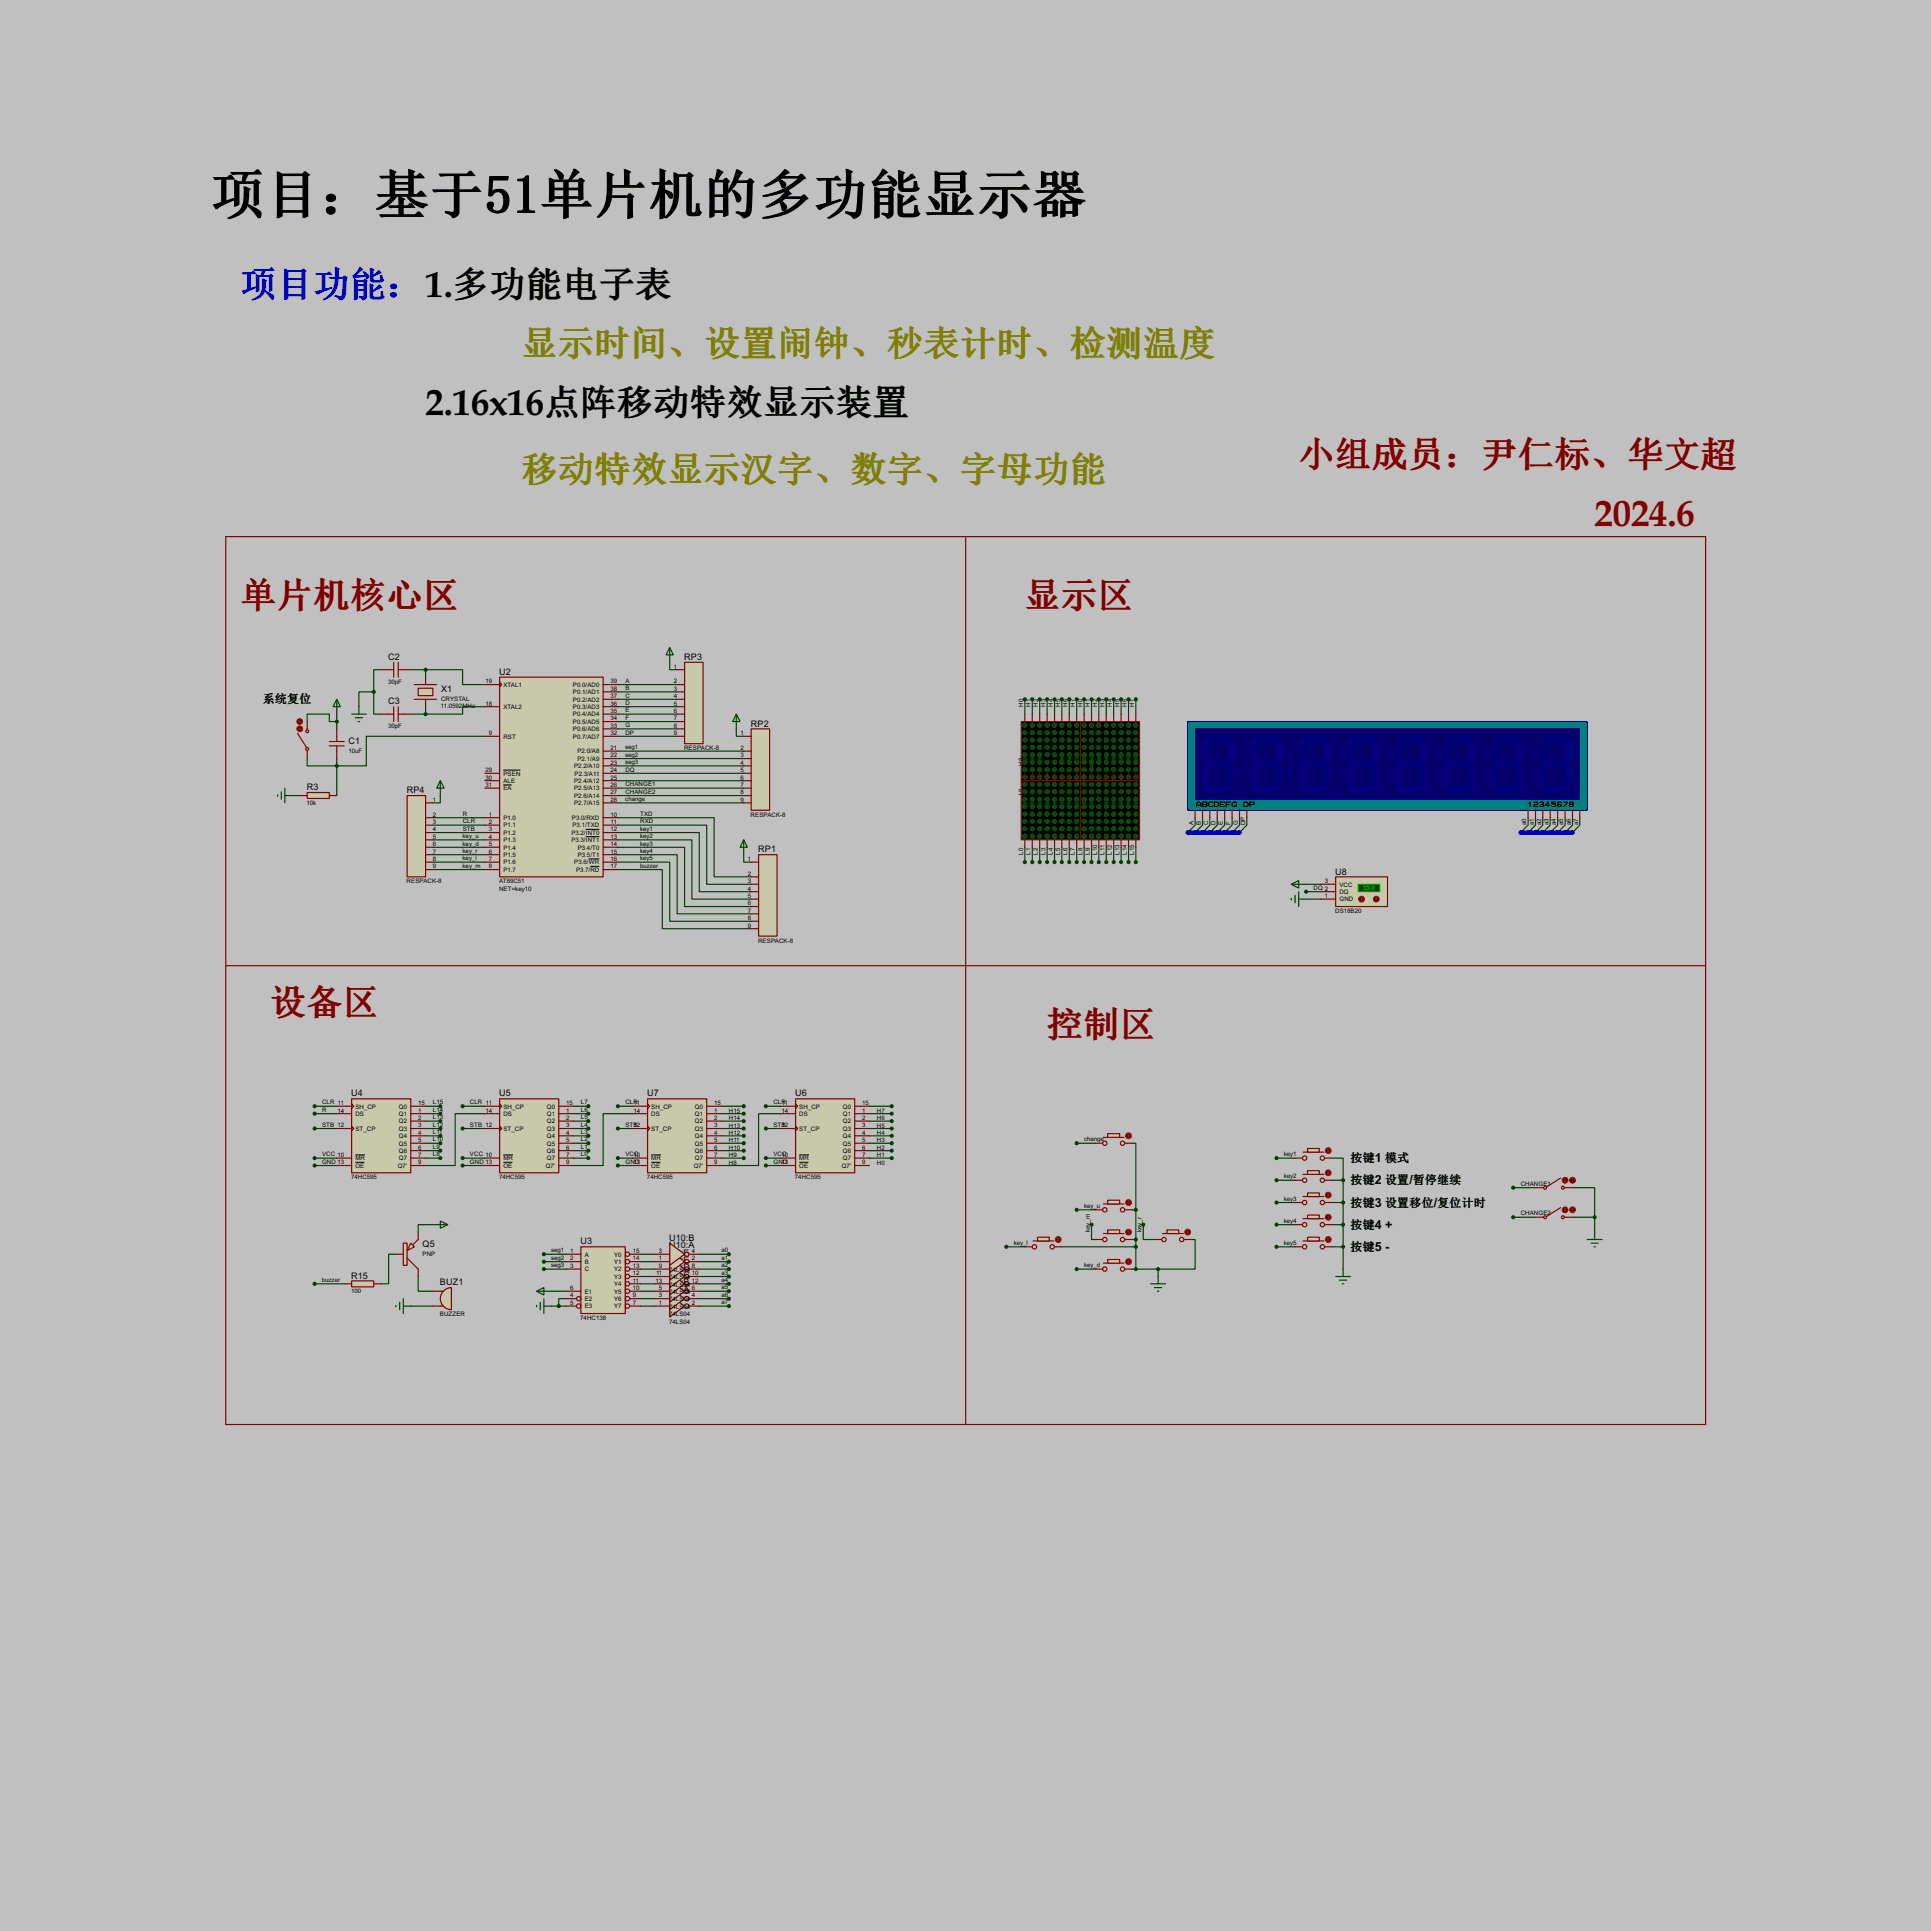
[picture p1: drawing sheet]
<svg xmlns="http://www.w3.org/2000/svg" width="663mm" height="663mm" viewBox="0 0 663 663" stroke-linecap="round" stroke-linejoin="round" font-family="sans-serif">
<defs><g id="words">
<text font-size="18.8" x="72" y="73.4">项目：基于51单片机的多功能显示器</text>
<g font-size="14.9">
<text x="146.1" y="101.9">1.</text>
<text x="146.1" y="142.5">2.16x16</text>
</g>
<text font-size="14.9" fill="#800000" x="547.4" y="180.6">2024.6</text>
<text font-size="12.5" fill="#0000c0" x="82.6" y="101.9">项目功能：</text>
<g font-size="12.5">
<text x="155.2" y="101.9">多功能电子表</text>
<text x="186.5" y="142.5">点阵移动特效显示装置</text>
</g>
<g font-size="12.5" fill="#808000">
<text x="178.8" y="122.2">显示时间、设置闹钟、秒表计时、检测温度</text>
<text x="178.8" y="165.4">移动特效显示汉字、数字、字母功能</text>
</g>
<g font-size="12.5" fill="#800000">
<text x="445.5" y="160.3">小组成员：尹仁标、华文超</text>
<text x="82.3" y="208.6">单片机核心区</text>
<text x="351.8" y="208.6">显示区</text>
<text x="92.8" y="348.3">设备区</text>
<text x="359.5" y="355.9">控制区</text>
</g>
<g font-size="4.8">
<text x="472" y="399">1</text>
<text x="472" y="406.6">2</text>
<text x="483.9" y="406.6">/</text>
<text x="472" y="414.2">3</text>
<text x="492.3" y="414.2">/</text>
<text x="472" y="421.8">4 +</text>
<text x="472" y="429.5">5 -</text>
</g>
<g font-size="4.2">
<text x="90.2" y="241.5">系统复位</text>
<text x="463.6" y="399">按键</text>
<text x="475.5" y="399">模式</text>
<text x="463.6" y="406.6">按键</text>
<text x="475.5" y="406.6">设置 暂停继续</text>
<text x="463.6" y="414.2">按键</text>
<text x="475.5" y="414.2">设置移位 复位计时</text>
<text x="463.6" y="421.8">按键</text>
<text x="463.6" y="429.5">按键</text>
</g>
<g font-size="3.5">
<text x="133.3" y="226.5">C2</text>
<text x="234.9" y="226.5">RP3</text>
<text x="171.4" y="231.7">U2</text>
<text x="151.4" y="237.7">X1</text>
<text x="133.3" y="241.8">C3</text>
<text x="257.7" y="249.4">RP2</text>
<text x="119.7" y="255.5">C1</text>
<text x="105.3" y="271.3">R3</text>
<text x="139.6" y="272.3">RP4</text>
<text x="260.3" y="292.6">RP1</text>
<text x="458.4" y="300.2">U8</text>
<text x="120.6" y="376.4">U4</text>
<text x="171.4" y="376.4">U5</text>
<text x="222.2" y="376.4">U7</text>
<text x="273" y="376.4">U6</text>
<text x="229.8" y="426">U10:B</text>
<text x="145.1" y="428.2">Q5</text>
<text x="199.3" y="427.2">U3</text>
<text x="229.8" y="431.1">U9:F</text>
<text x="229.8" y="428.5">U10:A</text>
<text x="229.8" y="436.1">U9:D</text>
<text x="229.8" y="433.6">U9:E</text>
<text x="120.6" y="438.9">R15</text>
<text x="151" y="441.2">BUZ1</text>
<text x="229.8" y="443.8">U9:A</text>
<text x="229.8" y="441.2">U9:B</text>
<text x="229.8" y="438.7">U9:C</text>
</g>
<g font-size="2.4">
<text x="231.3" y="229.5">1</text>
<text x="133.2" y="234.7">30pF</text>
<text x="166.7" y="234.6">19</text>
<text x="172.8" y="235.8">XTAL1</text>
<text x="196.7" y="235.8">P0.0/AD0</text>
<text x="196.7" y="238.3">P0.1/AD1</text>
<text x="209.6" y="234.6">39</text>
<text x="209.6" y="237.1">38</text>
<text x="209.6" y="239.7">37</text>
<text x="214.7" y="234.4">A</text>
<text x="214.7" y="236.9">B</text>
<text x="214.7" y="239.4">C</text>
<text x="231.3" y="234.6">2</text>
<text x="231.3" y="237.1">3</text>
<text x="231.3" y="239.7">4</text>
<text x="151.4" y="243.2">11.0592MHz</text>
<text x="151.4" y="240.6">CRYSTAL</text>
<text x="166.7" y="242.2">18</text>
<text x="172.8" y="243.4">XTAL2</text>
<text x="196.7" y="240.8">P0.2/AD2</text>
<text x="196.7" y="243.4">P0.3/AD3</text>
<text x="196.7" y="246">P0.4/AD4</text>
<text x="209.6" y="242.2">36</text>
<text x="209.6" y="244.8">35</text>
<text x="214.7" y="242">D</text>
<text x="214.7" y="244.6">E</text>
<text x="231.3" y="242.2">5</text>
<text x="231.3" y="244.8">6</text>
<text x="351.2" y="242.6" transform="rotate(-90 351.2 242.6)">H0</text>
<text x="353.8" y="242.6" transform="rotate(-90 353.8 242.6)">H1</text>
<text x="356.3" y="242.6" transform="rotate(-90 356.3 242.6)">H2</text>
<text x="358.9" y="242.6" transform="rotate(-90 358.9 242.6)">H3</text>
<text x="361.4" y="242.6" transform="rotate(-90 361.4 242.6)">H4</text>
<text x="363.9" y="242.6" transform="rotate(-90 363.9 242.6)">H5</text>
<text x="366.5" y="242.6" transform="rotate(-90 366.5 242.6)">H6</text>
<text x="369" y="242.6" transform="rotate(-90 369 242.6)">H7</text>
<text x="371.6" y="242.6" transform="rotate(-90 371.6 242.6)">H0</text>
<text x="374.1" y="242.6" transform="rotate(-90 374.1 242.6)">H1</text>
<text x="376.6" y="242.6" transform="rotate(-90 376.6 242.6)">H2</text>
<text x="379.2" y="242.6" transform="rotate(-90 379.2 242.6)">H3</text>
<text x="381.7" y="242.6" transform="rotate(-90 381.7 242.6)">H4</text>
<text x="384.3" y="242.6" transform="rotate(-90 384.3 242.6)">H5</text>
<text x="386.8" y="242.6" transform="rotate(-90 386.8 242.6)">H6</text>
<text x="389.3" y="242.6" transform="rotate(-90 389.3 242.6)">H7</text>
<text x="133.2" y="249.9">30pF</text>
<text x="196.7" y="248.5">P0.5/AD5</text>
<text x="196.7" y="251">P0.6/AD6</text>
<text x="209.6" y="247.3">34</text>
<text x="209.6" y="249.8">33</text>
<text x="214.7" y="247.1">F</text>
<text x="214.7" y="249.6">G</text>
<text x="231.3" y="247.3">7</text>
<text x="231.3" y="249.8">8</text>
<text x="167.8" y="252.4">9</text>
<text x="172.8" y="253.5">RST</text>
<text x="196.7" y="253.5">P0.7/AD7</text>
<text x="209.6" y="252.4">32</text>
<text x="209.6" y="257.5">21</text>
<text x="214.7" y="257.3">seg1</text>
<text x="214.7" y="252.1">DP</text>
<text x="231.3" y="252.4">9</text>
<text x="234.8" y="257.5">RESPACK-8</text>
<text x="254.2" y="257.5">2</text>
<text x="254.2" y="252.4">1</text>
<text x="119.6" y="258.4">10uF</text>
<text x="197.1" y="263.7">P2.2/A10</text>
<text x="198.2" y="258.7">P2.0/A8</text>
<text x="198.2" y="261.2">P2.1/A9</text>
<text x="209.6" y="260">22</text>
<text x="209.6" y="262.5">23</text>
<text x="214.7" y="259.8">seg2</text>
<text x="214.7" y="262.3">seg3</text>
<text x="254.2" y="260">3</text>
<text x="254.2" y="262.5">4</text>
<text x="351.2" y="262.9" transform="rotate(-90 351.2 262.9)">H8</text>
<text x="353.8" y="262.9" transform="rotate(-90 353.8 262.9)">H9</text>
<text x="356.3" y="262.9" transform="rotate(-90 356.3 262.9)">H10</text>
<text x="358.9" y="262.9" transform="rotate(-90 358.9 262.9)">H11</text>
<text x="361.4" y="262.9" transform="rotate(-90 361.4 262.9)">H1</text>
<text x="361.4" y="260.2" transform="rotate(-90 361.4 260.2)">2</text>
<text x="363.9" y="262.9" transform="rotate(-90 363.9 262.9)">H13</text>
<text x="366.5" y="262.9" transform="rotate(-90 366.5 262.9)">H14</text>
<text x="369" y="262.9" transform="rotate(-90 369 262.9)">H15</text>
<text x="371.6" y="262.9" transform="rotate(-90 371.6 262.9)">H8</text>
<text x="374.1" y="262.9" transform="rotate(-90 374.1 262.9)">H9</text>
<text x="376.6" y="262.9" transform="rotate(-90 376.6 262.9)">H10</text>
<text x="379.2" y="262.9" transform="rotate(-90 379.2 262.9)">H11</text>
<text x="381.7" y="262.9" transform="rotate(-90 381.7 262.9)">H12</text>
<text x="384.3" y="262.9" transform="rotate(-90 384.3 262.9)">H13</text>
<text x="386.8" y="262.9" transform="rotate(-90 386.8 262.9)">H14</text>
<text x="389.3" y="262.9" transform="rotate(-90 389.3 262.9)">H15</text>
<text x="166.7" y="267.6">30</text>
<text x="166.7" y="265.1">29</text>
<text x="172.8" y="268.8">ALE</text>
<text x="172.8" y="266.2">PSEN</text>
<text x="197.1" y="268.8">P2.4/A12</text>
<text x="197.2" y="266.2">P2.3/A11</text>
<text x="209.6" y="265.1">24</text>
<text x="209.6" y="267.6">25</text>
<text x="214.7" y="264.8">DQ</text>
<text x="214.7" y="270">CHANGE1</text>
<text x="254.2" y="265.1">5</text>
<text x="254.2" y="267.6">6</text>
<text x="148.6" y="275.2">1</text>
<text x="166.7" y="270.2">31</text>
<text x="172.8" y="271.4">EA</text>
<text x="197.1" y="271.4">P2.5/A13</text>
<text x="197.1" y="273.9">P2.6/A14</text>
<text x="209.6" y="275.2">28</text>
<text x="209.6" y="270.2">26</text>
<text x="209.6" y="272.7">27</text>
<text x="214.7" y="275">change</text>
<text x="214.7" y="272.5">CHANGE2</text>
<text x="254.2" y="270.2">7</text>
<text x="254.2" y="272.7">8</text>
<text x="254.2" y="275.2">9</text>
<text x="351.2" y="273.1" transform="rotate(-90 351.2 273.1)">L0</text>
<text x="353.8" y="273.1" transform="rotate(-90 353.8 273.1)">L1</text>
<text x="356.3" y="273.1" transform="rotate(-90 356.3 273.1)">L2</text>
<text x="358.9" y="273.1" transform="rotate(-90 358.9 273.1)">L3</text>
<text x="361.4" y="273.1" transform="rotate(-90 361.4 273.1)">L4</text>
<text x="363.9" y="273.1" transform="rotate(-90 363.9 273.1)">L5</text>
<text x="366.5" y="273.1" transform="rotate(-90 366.5 273.1)">L6</text>
<text x="369" y="273.1" transform="rotate(-90 369 273.1)">L7</text>
<text x="371.6" y="273.1" transform="rotate(-90 371.6 273.1)">L8</text>
<text x="374.1" y="273.1" transform="rotate(-90 374.1 273.1)">L9</text>
<text x="376.6" y="273.1" transform="rotate(-90 376.6 273.1)">L10</text>
<text x="379.2" y="273.1" transform="rotate(-90 379.2 273.1)">L11</text>
<text x="381.7" y="273.1" transform="rotate(-90 381.7 273.1)">L12</text>
<text x="384.3" y="273.1" transform="rotate(-90 384.3 273.1)">L13</text>
<text x="386.8" y="273.1" transform="rotate(-90 386.8 273.1)">L14</text>
<text x="389.3" y="273.1" transform="rotate(-90 389.3 273.1)">L15</text>
<text x="105.3" y="276.3">10k</text>
<text x="148.6" y="280.3">2</text>
<text x="158.8" y="280.1">R</text>
<text x="167.8" y="280.3">1</text>
<text x="172.8" y="281.5">P1.0</text>
<text x="196.3" y="281.5">P3.0/RXD</text>
<text x="197.1" y="276.4">P2.7/A15</text>
<text x="209.6" y="280.3">10</text>
<text x="219.8" y="280.1">TXD</text>
<text x="257.7" y="280.3">RESPACK-8</text>
<text x="148.6" y="282.9">3</text>
<text x="148.6" y="285.4">4</text>
<text x="148.6" y="287.9">5</text>
<text x="158.8" y="287.7">key_u</text>
<text x="158.8" y="282.7">CLR</text>
<text x="158.8" y="285.2">STB</text>
<text x="167.8" y="282.9">2</text>
<text x="167.8" y="285.4">3</text>
<text x="167.8" y="287.9">4</text>
<text x="172.8" y="284.1">P1.1</text>
<text x="172.8" y="286.6">P1.2</text>
<text x="196.1" y="286.6">P3.2/INT0</text>
<text x="196.5" y="284.1">P3.1/TXD</text>
<text x="209.6" y="282.9">11</text>
<text x="209.6" y="285.4">12</text>
<text x="209.6" y="287.9">13</text>
<text x="219.8" y="285.2">key1</text>
<text x="219.8" y="287.7">key2</text>
<text x="219.8" y="282.7">RXD</text>
<text x="409.7" y="283.2" transform="rotate(-90 409.7 283.2)">A</text>
<text x="412.2" y="283.2" transform="rotate(-90 412.2 283.2)">B</text>
<text x="414.7" y="283.2" transform="rotate(-90 414.7 283.2)">C</text>
<text x="417.3" y="283.2" transform="rotate(-90 417.3 283.2)">D</text>
<text x="419.8" y="283.2" transform="rotate(-90 419.8 283.2)">E</text>
<text x="422.4" y="283.2" transform="rotate(-90 422.4 283.2)">F</text>
<text x="424.9" y="283.2" transform="rotate(-90 424.9 283.2)">G</text>
<text x="427.4" y="283.2" transform="rotate(-90 427.4 283.2)">DP</text>
<text x="524" y="283.2" transform="rotate(-90 524 283.2)">a0</text>
<text x="526.5" y="283.3" transform="rotate(-90 526.5 283.3)">a1</text>
<text x="529" y="283.3" transform="rotate(-90 529 283.3)">a2</text>
<text x="531.6" y="283.3" transform="rotate(-90 531.6 283.3)">a3</text>
<text x="534.1" y="283.2" transform="rotate(-90 534.1 283.2)">a4</text>
<text x="536.7" y="283.2" transform="rotate(-90 536.7 283.2)">a5</text>
<text x="539.2" y="283.3" transform="rotate(-90 539.2 283.3)">a6</text>
<text x="541.7" y="283.3" transform="rotate(-90 541.7 283.3)">a7</text>
<text x="148.6" y="290.5">6</text>
<text x="148.6" y="293">7</text>
<text x="158.8" y="290.2">key_d</text>
<text x="158.8" y="292.8">key_r</text>
<text x="167.8" y="290.5">5</text>
<text x="167.8" y="293">6</text>
<text x="172.8" y="289.1">P1.3</text>
<text x="172.8" y="291.6">P1.4</text>
<text x="196.1" y="289.1">P3.3/INT1</text>
<text x="198.3" y="291.6">P3.4/T0</text>
<text x="209.6" y="290.5">14</text>
<text x="209.6" y="293">15</text>
<text x="219.8" y="290.2">key3</text>
<text x="219.8" y="292.8">key4</text>
<text x="351.2" y="293.4" transform="rotate(-90 351.2 293.4)">L0</text>
<text x="353.8" y="293.4" transform="rotate(-90 353.8 293.4)">L1</text>
<text x="356.3" y="293.4" transform="rotate(-90 356.3 293.4)">L2</text>
<text x="358.9" y="293.4" transform="rotate(-90 358.9 293.4)">L3</text>
<text x="361.4" y="293.4" transform="rotate(-90 361.4 293.4)">L4</text>
<text x="363.9" y="293.4" transform="rotate(-90 363.9 293.4)">L5</text>
<text x="366.5" y="293.4" transform="rotate(-90 366.5 293.4)">L6</text>
<text x="369" y="293.4" transform="rotate(-90 369 293.4)">L7</text>
<text x="371.6" y="293.4" transform="rotate(-90 371.6 293.4)">L8</text>
<text x="374.1" y="293.4" transform="rotate(-90 374.1 293.4)">L9</text>
<text x="376.6" y="293.4" transform="rotate(-90 376.6 293.4)">L10</text>
<text x="379.2" y="293.4" transform="rotate(-90 379.2 293.4)">L11</text>
<text x="381.7" y="293.4" transform="rotate(-90 381.7 293.4)">L12</text>
<text x="384.3" y="293.4" transform="rotate(-90 384.3 293.4)">L13</text>
<text x="386.8" y="293.4" transform="rotate(-90 386.8 293.4)">L14</text>
<text x="389.3" y="293.4" transform="rotate(-90 389.3 293.4)">L15</text>
<text x="148.6" y="295.6">8</text>
<text x="148.6" y="298.1">9</text>
<text x="158.8" y="295.4">key_l</text>
<text x="158.8" y="297.9">key_m</text>
<text x="167.8" y="295.6">7</text>
<text x="167.8" y="298.1">8</text>
<text x="172.8" y="294.2">P1.5</text>
<text x="172.8" y="296.8">P1.6</text>
<text x="172.8" y="299.3">P1.7</text>
<text x="197.1" y="296.8">P3.6/WR</text>
<text x="197.7" y="299.3">P3.7/RD</text>
<text x="198.3" y="294.2">P3.5/T1</text>
<text x="209.6" y="298.1">17</text>
<text x="209.6" y="295.6">16</text>
<text x="219.8" y="295.4">key5</text>
<text x="219.8" y="297.9">buzzer</text>
<text x="256.7" y="295.6">1</text>
<text x="139.6" y="303.2">RESPACK-8</text>
<text x="171.3" y="303.2">AT89C51</text>
<text x="171.3" y="305.8">NET=key10</text>
<text x="256.7" y="300.6">2</text>
<text x="256.7" y="303.2">3</text>
<text x="256.7" y="305.7">4</text>
<text x="450.9" y="305.5">DQ 2</text>
<text x="454.8" y="303.2">3</text>
<text x="459.8" y="304.4">VCC</text>
<text x="256.7" y="308.3">5</text>
<text x="256.7" y="310.8">6</text>
<text x="454.8" y="308.3">1</text>
<text x="459.8" y="306.9">DQ</text>
<text x="459.8" y="309.5">GND</text>
<text x="256.7" y="313.3">7</text>
<text x="256.7" y="315.9">8</text>
<text x="458.3" y="313.4">DS18B20</text>
<text x="256.7" y="318.4">9</text>
<text x="260.2" y="323.6">RESPACK-8</text>
<text x="110.5" y="379.2">CLR 11</text>
<text x="110.5" y="381.7">R</text>
<text x="115.9" y="381.9">14</text>
<text x="122" y="380.6">SH_CP</text>
<text x="122" y="383.1">DS</text>
<text x="136.9" y="380.6">Q0</text>
<text x="136.9" y="383.1">Q1</text>
<text x="143.6" y="379.4">15</text>
<text x="143.6" y="381.9">1</text>
<text x="148.6" y="379.2">L15</text>
<text x="148.6" y="381.7">L14</text>
<text x="161.3" y="379.2">CLR 11</text>
<text x="166.7" y="381.9">14</text>
<text x="172.8" y="380.6">SH_CP</text>
<text x="172.8" y="383.1">DS</text>
<text x="187.7" y="380.6">Q0</text>
<text x="187.7" y="383.1">Q1</text>
<text x="194.4" y="379.4">15</text>
<text x="194.4" y="381.9">1</text>
<text x="199.4" y="379.2">L7</text>
<text x="199.4" y="381.7">L6</text>
<text x="214.7" y="379.2">CLR</text>
<text x="217.5" y="381.9">14</text>
<text x="217.6" y="379.4">11</text>
<text x="223.6" y="380.6">SH_CP</text>
<text x="223.6" y="383.1">DS</text>
<text x="238.5" y="380.6">Q0</text>
<text x="238.5" y="383.1">Q1</text>
<text x="245.2" y="379.4">15</text>
<text x="245.2" y="381.9">1</text>
<text x="250.2" y="382">H15</text>
<text x="265.5" y="379.2">CLR</text>
<text x="268.3" y="381.9">14</text>
<text x="268.4" y="379.4">11</text>
<text x="274.4" y="380.6">SH_CP</text>
<text x="274.4" y="383.1">DS</text>
<text x="289.3" y="380.6">Q0</text>
<text x="289.3" y="383.1">Q1</text>
<text x="296" y="379.4">15</text>
<text x="296" y="381.9">1</text>
<text x="301" y="382">H7</text>
<text x="110.5" y="386.8">STB 12</text>
<text x="122" y="388.2">ST_CP</text>
<text x="136.9" y="385.7">Q2</text>
<text x="136.9" y="388.2">Q3</text>
<text x="143.6" y="384.5">2</text>
<text x="143.6" y="387">3</text>
<text x="143.6" y="389.5">4</text>
<text x="148.6" y="384.3">L13</text>
<text x="148.6" y="386.8">L12</text>
<text x="148.6" y="389.3">L11</text>
<text x="161.3" y="386.8">STB 12</text>
<text x="172.8" y="388.2">ST_CP</text>
<text x="187.7" y="385.7">Q2</text>
<text x="187.7" y="388.2">Q3</text>
<text x="194.4" y="384.5">2</text>
<text x="194.4" y="387">3</text>
<text x="194.4" y="389.5">4</text>
<text x="199.4" y="384.3">L5</text>
<text x="199.4" y="386.8">L4</text>
<text x="199.4" y="389.3">L3</text>
<text x="214.7" y="386.8">ST12</text>
<text x="217.5" y="386.8">B</text>
<text x="223.6" y="388.2">ST_CP</text>
<text x="238.5" y="385.7">Q2</text>
<text x="238.5" y="388.2">Q3</text>
<text x="245.2" y="384.5">2</text>
<text x="245.2" y="387">3</text>
<text x="245.2" y="389.5">4</text>
<text x="250.2" y="389.6">H12</text>
<text x="250.2" y="387.1">H13</text>
<text x="250.2" y="384.5">H14</text>
<text x="265.5" y="386.8">ST12</text>
<text x="268.3" y="386.8">B</text>
<text x="274.4" y="388.2">ST_CP</text>
<text x="289.3" y="385.7">Q2</text>
<text x="289.3" y="388.2">Q3</text>
<text x="296" y="384.5">2</text>
<text x="296" y="387">3</text>
<text x="296" y="389.5">4</text>
<text x="301" y="389.6">H4</text>
<text x="301" y="387.1">H5</text>
<text x="301" y="384.5">H6</text>
<text x="136.9" y="390.7">Q4</text>
<text x="136.9" y="393.3">Q5</text>
<text x="136.9" y="395.8">Q6</text>
<text x="143.6" y="392.1">5</text>
<text x="143.6" y="394.6">6</text>
<text x="148.6" y="391.9">L10</text>
<text x="148.6" y="394.4">L9</text>
<text x="187.7" y="390.7">Q4</text>
<text x="187.7" y="393.3">Q5</text>
<text x="187.7" y="395.8">Q6</text>
<text x="194.4" y="392.1">5</text>
<text x="194.4" y="394.6">6</text>
<text x="199.4" y="391.9">L2</text>
<text x="199.4" y="394.4">L1</text>
<text x="238.5" y="390.7">Q4</text>
<text x="238.5" y="393.3">Q5</text>
<text x="238.5" y="395.8">Q6</text>
<text x="245.2" y="392.1">5</text>
<text x="245.2" y="394.6">6</text>
<text x="250.2" y="394.7">H10</text>
<text x="250.2" y="392.1">H11</text>
<text x="289.3" y="390.7">Q4</text>
<text x="289.3" y="393.3">Q5</text>
<text x="289.3" y="395.8">Q6</text>
<text x="296" y="392.1">5</text>
<text x="296" y="394.6">6</text>
<text x="301" y="394.7">H2</text>
<text x="301" y="392.1">H3</text>
<text x="372.2" y="391.9">change</text>
<text x="110.5" y="397">VCC 10</text>
<text x="110.5" y="399.5">GND 13</text>
<text x="122" y="398.4">MR</text>
<text x="122" y="400.9">OE</text>
<text x="136.5" y="400.9">Q7'</text>
<text x="136.9" y="398.4">Q7</text>
<text x="143.6" y="397.2">7</text>
<text x="143.6" y="399.7">9</text>
<text x="148.6" y="397">L8</text>
<text x="161.3" y="397">VCC 10</text>
<text x="161.3" y="399.5">GND 13</text>
<text x="172.8" y="398.4">MR</text>
<text x="172.8" y="400.9">OE</text>
<text x="187.3" y="400.9">Q7'</text>
<text x="187.7" y="398.4">Q7</text>
<text x="194.4" y="397.2">7</text>
<text x="194.4" y="399.7">9</text>
<text x="199.4" y="397">L0</text>
<text x="214.7" y="397">VC1C0</text>
<text x="214.7" y="399.5">GN1D3</text>
<text x="223.6" y="398.4">MR</text>
<text x="223.6" y="400.9">OE</text>
<text x="238.1" y="400.9">Q7'</text>
<text x="238.5" y="398.4">Q7</text>
<text x="245.2" y="397.2">7</text>
<text x="245.2" y="399.7">9</text>
<text x="250.2" y="399.8">H8</text>
<text x="250.2" y="397.2">H9</text>
<text x="265.5" y="397">VC1C0</text>
<text x="265.5" y="399.5">GN1D3</text>
<text x="274.4" y="398.4">MR</text>
<text x="274.4" y="400.9">OE</text>
<text x="288.9" y="400.9">Q7'</text>
<text x="289.3" y="398.4">Q7</text>
<text x="296" y="397.2">7</text>
<text x="296" y="399.7">9</text>
<text x="301" y="399.8">H0</text>
<text x="301" y="397.2">H1</text>
<text x="440.7" y="397">key1</text>
<text x="120.5" y="404.8">74HC595</text>
<text x="171.3" y="404.8">74HC595</text>
<text x="222.1" y="404.8">74HC595</text>
<text x="272.9" y="404.8">74HC595</text>
<text x="440.7" y="404.6">key2</text>
<text x="522" y="407.1">CHANGE1</text>
<text x="440.7" y="412.2">key3</text>
<text x="372.2" y="414.7">key_u</text>
<text x="440.7" y="419.8">key4</text>
<text x="522" y="417.3">CHANGE2</text>
<text x="374.1" y="423" transform="rotate(-90 374.1 423)">key_m</text>
<text x="391.9" y="423" transform="rotate(-90 391.9 423)">key_r</text>
<text x="145" y="431.1">PNP</text>
<text x="189.3" y="430">seg1</text>
<text x="195.8" y="430.2">1</text>
<text x="200.7" y="431.4">A</text>
<text x="210.8" y="431.4">Y0</text>
<text x="217.2" y="430.2">15</text>
<text x="226.2" y="430.2">3</text>
<text x="237.5" y="430.2">4</text>
<text x="247.7" y="430">a0</text>
<text x="348" y="427.4">key_l</text>
<text x="440.7" y="427.4">key5</text>
<text x="189.3" y="432.5">seg2</text>
<text x="189.3" y="435.1">seg3</text>
<text x="195.8" y="432.7">2</text>
<text x="195.8" y="435.3">3</text>
<text x="200.7" y="433.9">B</text>
<text x="200.7" y="436.5">C</text>
<text x="210.8" y="433.9">Y1</text>
<text x="210.8" y="436.5">Y2</text>
<text x="217.2" y="432.7">14</text>
<text x="217.2" y="435.3">13</text>
<text x="217.2" y="437.8">12</text>
<text x="225.2" y="437.8">11</text>
<text x="226.2" y="435.3">9</text>
<text x="226.2" y="432.7">1</text>
<text x="229.7" y="436.6">74LS04</text>
<text x="237.5" y="437.8">10</text>
<text x="237.5" y="435.3">8</text>
<text x="237.5" y="432.7">2</text>
<text x="247.7" y="432.5">a1</text>
<text x="247.7" y="435.1">a2</text>
<text x="247.7" y="437.6">a3</text>
<text x="372.2" y="435.1">key_d</text>
<text x="110.5" y="440.1">buzzer</text>
<text x="120.5" y="444">100</text>
<text x="195.8" y="442.9">6</text>
<text x="210.8" y="439">Y3</text>
<text x="210.8" y="441.5">Y4</text>
<text x="217.2" y="440.3">11</text>
<text x="217.2" y="442.9">10</text>
<text x="225.1" y="440.3">13</text>
<text x="226.2" y="442.9">5</text>
<text x="229.7" y="441.7">74LS04</text>
<text x="229.7" y="439.1">74LS04</text>
<text x="237.5" y="442.9">6</text>
<text x="237.5" y="440.3">12</text>
<text x="247.7" y="440.1">a4</text>
<text x="247.7" y="442.7">a5</text>
<text x="195.8" y="445.4">4</text>
<text x="195.8" y="448">5</text>
<text x="200.7" y="444.1">E1</text>
<text x="200.7" y="446.6">E2</text>
<text x="200.7" y="449.2">E3</text>
<text x="210.8" y="444.1">Y5</text>
<text x="210.8" y="446.6">Y6</text>
<text x="210.8" y="449.2">Y7</text>
<text x="217.2" y="445.4">9</text>
<text x="217.2" y="448">7</text>
<text x="226.2" y="448">1</text>
<text x="226.2" y="445.4">3</text>
<text x="229.7" y="449.3">74LS04</text>
<text x="229.7" y="446.8">74LS04</text>
<text x="229.7" y="444.2">74LS04</text>
<text x="237.5" y="448">2</text>
<text x="237.5" y="445.4">4</text>
<text x="247.7" y="445.2">a6</text>
<text x="247.7" y="447.8">a7</text>
<text x="151" y="451.8">BUZZER</text>
<text x="199.2" y="453.1">74HC138</text>
<text x="229.7" y="454.4">74LS04</text>
<text x="229.7" y="451.8">74LS04</text>
</g>
<text font-size="2.4" fill="#0f0" x="468" y="305.7">33.0</text>
</g></defs>
<path d="M0 0h662.9v662.9h-662.9z" fill="#c0c0c0"/>
<g fill="none" stroke="#004000" stroke-width=".4">
<path d="M128.3 237.5v7.7h2.6M128.3 237.5h-5.1v5.1M130.9 229.9h-2.6v7.6M141 229.9h5.1M146.1 229.9h12.7v5.1h7.6M146.1 229.9v2.6M212.1 235h20.4M212.1 237.5h20.4M229.9 227.4v2.5h2.6M105.5 247.7v-2.5h7.6v2.5h2.5M115.6 245.2v5M141 245.2h5.1"/>
<path d="M146.1 242.6v2.6M166.4 252.8h-40.6v10.1h-20.3v-2.5M166.4 242.6h-7.6v2.6h-12.7M212.1 245.2h20.4M212.1 240.1h20.4M212.1 242.6h20.4M212.1 247.7h20.4M212.1 250.2h20.4M212.1 252.8h20.4M212.1 257.9h43.2M252.8 250.2v2.6h2.5M351.8 240.1v5.1"/>
<path d="M354.4 240.1v5.1M356.9 240.1v5.1M359.5 240.1v5.1M362 240.1v5.1M364.5 240.1v5.1M367.1 240.1v5.1M369.6 240.1v5.1M372.2 240.1v5.1M374.7 240.1v5.1M377.2 240.1v5.1M379.8 240.1v5.1M382.3 240.1v5.1"/>
<path d="M384.9 240.1v5.1M387.4 240.1v5.1M389.9 240.1v5.1M100.4 273.1h2.5M115.6 260.4v12.7M151.2 273.1v2.5h-2.6M212.1 273.1h43.2M212.1 260.4h43.2M212.1 262.9h43.2M212.1 265.5h43.2M212.1 268h43.2M212.1 270.6h43.2"/>
<path d="M212.1 275.6h43.2M351.8 260.4v5.1M351.8 270.6v5M354.4 260.4v5.1M354.4 270.6v5M356.9 260.4v5.1M356.9 270.6v5M359.5 265.5v-5.1h2.5v5.1M359.5 270.6v5M362 270.6v5M364.5 260.4v5.1M364.5 270.6v5"/>
<path d="M367.1 260.4v5.1M367.1 270.6v5M369.6 260.4v5.1M369.6 270.6v5M372.2 260.4v5.1M372.2 270.6v5M374.7 262.9l2.5 12.7v-5M374.7 260.4v5.1M374.7 270.6v5M377.2 260.4v5.1M379.8 260.4v5.1M379.8 270.6v5"/>
<path d="M382.3 260.4v5.1M382.3 270.6v5M384.9 260.4v5.1M384.9 270.6v5M387.4 260.4v5.1M387.4 270.6v5M389.9 260.4v5.1M389.9 270.6v5M148.6 280.7h17.8M148.6 283.3h17.8M148.6 285.8h17.8M148.6 288.3h17.8"/>
<path d="M148.6 290.9h17.8M148.6 293.4h17.8M148.6 296h17.8M148.6 298.5h17.8M212.1 280.7h33.1v20.3h12.7M212.1 283.3h30.5v20.3h15.3M212.1 285.8h28v20.3h17.8M212.1 288.3h25.4v20.4h20.4M212.1 290.9h22.9v20.3h22.9M212.1 293.4h20.4v20.3h25.4M212.1 296h17.8v20.3h28M212.1 298.5h15.3v20.3h30.5"/>
<path d="M255.3 293.4v2.6h2.6M351.8 290.9v5.1M354.4 290.9v5.1M356.9 290.9v5.1M359.5 290.9v5.1M362 290.9v5.1M364.5 290.9v5.1M367.1 290.9v5.1M369.6 290.9v5.1M372.2 290.9v5.1M374.7 290.9v5.1M377.2 290.9v5.1"/>
<path d="M379.8 290.9v5.1M382.3 290.9v5.1M384.9 290.9v5.1M387.4 290.9v5.1M389.9 290.9v5.1M410.3 280.7v2.6l-2.6 2.5M412.8 280.7v2.6l-2.5 2.5M415.3 280.7v2.6l-2.5 2.5M417.9 280.7v2.6l-2.6 2.5M420.4 280.7v2.6l-2.5 2.5M423 280.7v2.6l-2.6 2.5M425.5 280.7v2.6l-2.5 2.5"/>
<path d="M428 280.7v2.6l-2.5 2.5M524.6 280.7v2.6l-2.6 2.5M527.1 280.7v2.6l-2.5 2.5M529.6 280.7v2.6l-2.5 2.5M532.2 280.7v2.6l-2.6 2.5M534.7 280.7v2.6l-2.5 2.5M537.3 280.7v2.6l-2.6 2.5M539.8 280.7v2.6l-2.5 2.5M542.3 280.7v2.6l-2.5 2.5M448.4 303.6h5M448.4 306.1h5M448.4 308.7h5"/>
<path d="M108 379.8h7.6M146.1 379.8h5.1M158.8 379.8h7.6M196.9 379.8h5.1M212.1 379.8h5.1M247.7 379.8h7.6M262.9 379.8h5.1M298.5 379.8h7.6M108 382.3h7.6M108 387.4h7.6M108 397.6h7.6M146.1 382.3h5.1"/>
<path d="M146.1 387.4h5.1M146.1 397.6h5.1M146.1 384.9h5.1M146.1 389.9h5.1M146.1 392.5h5.1M146.1 395h5.1M158.8 387.4h7.6M158.8 397.6h7.6M166.4 382.3h-10.1v17.8h-10.2M196.9 382.3h5.1M196.9 387.4h5.1M196.9 397.6h5.1"/>
<path d="M196.9 384.9h5.1M196.9 389.9h5.1M196.9 392.5h5.1M196.9 395h5.1M212.1 387.4h5.1M212.1 397.6h5.1M217.2 382.3h-10.1v17.8h-10.2M247.7 382.3h7.6M247.7 387.4h7.6M247.7 397.6h7.6M247.7 384.9h7.6M247.7 389.9h7.6"/>
<path d="M247.7 392.5h7.6M247.7 395h7.6M262.9 387.4h5.1M262.9 397.6h5.1M268 382.3h-7.6v17.8h-12.7M298.5 382.3h7.6M298.5 387.4h7.6M298.5 397.6h7.6M298.5 384.9h7.6M298.5 389.9h7.6M298.5 392.5h7.6M298.5 395h7.6"/>
<path d="M369.6 392.5h6.4M388.7 392.5h1.2v22.8M438.2 397.6h6.4M457.3 397.6h3.8v7.6M108 400.1h7.6M158.8 400.1h7.6M212.1 400.1h5.1M262.9 400.1h5.1M369.6 415.3h6.4M388.7 415.3h1.2M389.9 415.3v20.4M438.2 412.8h6.4"/>
<path d="M438.2 405.2h6.4M457.3 412.8h3.8M457.3 405.2h3.8M461.1 405.2v30.5M519.5 407.7h7.6M519.5 417.9h7.6M539.8 407.7h7.6v10.2M539.8 417.9h7.6M547.4 417.9v5.1M135.9 430.6h-2.5v10.1h-2.5M143.6 438.2v5.1h5M148.6 420.4h-5v2.6"/>
<path d="M186.7 435.7h7.7M186.7 433.1h7.7M186.7 430.6h7.7M219.8 435.7h5M219.8 438.2h5M219.8 433.1h5M219.8 430.6h5M240.1 435.7h10.1M240.1 438.2h10.1M240.1 433.1h10.1M240.1 430.6h10.1M345.5 428h6.3"/>
<path d="M364.5 428h25.4M369.6 435.7h6.4M374.7 420.4v5.1h1.3M388.7 435.7h8.9M388.7 425.5h1.2M392.5 420.4v5.1h3.8M397.6 435.7v2.5M409 425.5h1.3v10.2h-12.7M438.2 428h6.4M438.2 420.4h6.4M457.3 428h3.8M457.3 420.4h3.8"/>
<path d="M108 440.7h10.2M141 448.4h7.6M189.3 448.4h5.1M189.3 443.3h5.1M194.4 445.8h-2.6v2.6M219.8 448.4h5M219.8 440.7h5M219.8 443.3h5M219.8 445.8h5M240.1 448.4h10.1M240.1 440.7h10.1M240.1 443.3h10.1"/>
<path d="M240.1 445.8h10.1"/>
</g>
<path d="M350.6 247.7h20.3v20.3h-20.3zM370.9 247.7h20.3v20.3h-20.3zM350.6 268h20.3v20.3h-20.3zM370.9 268h20.3v20.3h-20.3z" fill="#000" stroke="#800000" stroke-width=".34"/>
<g fill="#0e5b00" stroke="#0e5b00" stroke-width=".34">
<circle cx="351.8" cy="266.8" r=".75"/>
<circle cx="351.8" cy="264.2" r=".75"/>
<circle cx="351.8" cy="261.7" r=".75"/>
<circle cx="351.8" cy="259.1" r=".75"/>
<circle cx="351.8" cy="256.6" r=".75"/>
<circle cx="351.8" cy="254.1" r=".75"/>
<circle cx="351.8" cy="251.5" r=".75"/>
<circle cx="351.8" cy="249" r=".75"/>
<circle cx="354.3" cy="266.8" r=".75"/>
<circle cx="354.3" cy="264.2" r=".75"/>
<circle cx="354.3" cy="261.7" r=".75"/>
<circle cx="354.3" cy="259.1" r=".75"/>
<circle cx="354.3" cy="256.6" r=".75"/>
<circle cx="354.3" cy="254.1" r=".75"/>
<circle cx="354.3" cy="251.5" r=".75"/>
<circle cx="354.3" cy="249" r=".75"/>
<circle cx="356.9" cy="266.8" r=".75"/>
<circle cx="356.9" cy="264.2" r=".75"/>
<circle cx="356.9" cy="261.7" r=".75"/>
<circle cx="356.9" cy="259.1" r=".75"/>
<circle cx="356.9" cy="256.6" r=".75"/>
<circle cx="356.9" cy="254.1" r=".75"/>
<circle cx="356.9" cy="251.5" r=".75"/>
<circle cx="356.9" cy="249" r=".75"/>
<circle cx="359.4" cy="266.8" r=".75"/>
<circle cx="359.4" cy="264.2" r=".75"/>
<circle cx="359.4" cy="261.7" r=".75"/>
<circle cx="359.4" cy="259.1" r=".75"/>
<circle cx="359.4" cy="256.6" r=".75"/>
<circle cx="359.4" cy="254.1" r=".75"/>
<circle cx="359.4" cy="251.5" r=".75"/>
<circle cx="359.4" cy="249" r=".75"/>
<circle cx="362" cy="266.8" r=".75"/>
<circle cx="362" cy="264.2" r=".75"/>
<circle cx="362" cy="261.7" r=".75"/>
<circle cx="362" cy="259.1" r=".75"/>
<circle cx="362" cy="256.6" r=".75"/>
<circle cx="362" cy="254.1" r=".75"/>
<circle cx="362" cy="251.5" r=".75"/>
<circle cx="362" cy="249" r=".75"/>
<circle cx="364.5" cy="266.8" r=".75"/>
<circle cx="364.5" cy="264.2" r=".75"/>
<circle cx="364.5" cy="261.7" r=".75"/>
<circle cx="364.5" cy="259.1" r=".75"/>
<circle cx="364.5" cy="256.6" r=".75"/>
<circle cx="364.5" cy="254.1" r=".75"/>
<circle cx="364.5" cy="251.5" r=".75"/>
<circle cx="364.5" cy="249" r=".75"/>
<circle cx="367" cy="266.8" r=".75"/>
<circle cx="367" cy="264.2" r=".75"/>
<circle cx="367" cy="261.7" r=".75"/>
<circle cx="367" cy="259.1" r=".75"/>
<circle cx="367" cy="256.6" r=".75"/>
<circle cx="367" cy="254.1" r=".75"/>
<circle cx="367" cy="251.5" r=".75"/>
<circle cx="367" cy="249" r=".75"/>
<circle cx="369.6" cy="266.8" r=".75"/>
<circle cx="369.6" cy="264.2" r=".75"/>
<circle cx="369.6" cy="261.7" r=".75"/>
<circle cx="369.6" cy="259.1" r=".75"/>
<circle cx="369.6" cy="256.6" r=".75"/>
<circle cx="369.6" cy="254.1" r=".75"/>
<circle cx="369.6" cy="251.5" r=".75"/>
<circle cx="369.6" cy="249" r=".75"/>
<circle cx="372.1" cy="266.8" r=".75"/>
<circle cx="372.1" cy="264.2" r=".75"/>
<circle cx="372.1" cy="261.7" r=".75"/>
<circle cx="372.1" cy="259.1" r=".75"/>
<circle cx="372.1" cy="256.6" r=".75"/>
<circle cx="372.1" cy="254.1" r=".75"/>
<circle cx="372.1" cy="251.5" r=".75"/>
<circle cx="372.1" cy="249" r=".75"/>
<circle cx="374.7" cy="266.8" r=".75"/>
<circle cx="374.7" cy="264.2" r=".75"/>
<circle cx="374.7" cy="261.7" r=".75"/>
<circle cx="374.7" cy="259.1" r=".75"/>
<circle cx="374.7" cy="256.6" r=".75"/>
<circle cx="374.7" cy="254.1" r=".75"/>
<circle cx="374.7" cy="251.5" r=".75"/>
<circle cx="374.7" cy="249" r=".75"/>
<circle cx="377.2" cy="266.8" r=".75"/>
<circle cx="377.2" cy="264.2" r=".75"/>
<circle cx="377.2" cy="261.7" r=".75"/>
<circle cx="377.2" cy="259.1" r=".75"/>
<circle cx="377.2" cy="256.6" r=".75"/>
<circle cx="377.2" cy="254.1" r=".75"/>
<circle cx="377.2" cy="251.5" r=".75"/>
<circle cx="377.2" cy="249" r=".75"/>
<circle cx="379.7" cy="266.8" r=".75"/>
<circle cx="379.7" cy="264.2" r=".75"/>
<circle cx="379.7" cy="261.7" r=".75"/>
<circle cx="379.7" cy="259.1" r=".75"/>
<circle cx="379.7" cy="256.6" r=".75"/>
<circle cx="379.7" cy="254.1" r=".75"/>
<circle cx="379.7" cy="251.5" r=".75"/>
<circle cx="379.7" cy="249" r=".75"/>
<circle cx="382.3" cy="266.8" r=".75"/>
<circle cx="382.3" cy="264.2" r=".75"/>
<circle cx="382.3" cy="261.7" r=".75"/>
<circle cx="382.3" cy="259.1" r=".75"/>
<circle cx="382.3" cy="256.6" r=".75"/>
<circle cx="382.3" cy="254.1" r=".75"/>
<circle cx="382.3" cy="251.5" r=".75"/>
<circle cx="382.3" cy="249" r=".75"/>
<circle cx="384.8" cy="266.8" r=".75"/>
<circle cx="384.8" cy="264.2" r=".75"/>
<circle cx="384.8" cy="261.7" r=".75"/>
<circle cx="384.8" cy="259.1" r=".75"/>
<circle cx="384.8" cy="256.6" r=".75"/>
<circle cx="384.8" cy="254.1" r=".75"/>
<circle cx="384.8" cy="251.5" r=".75"/>
<circle cx="384.8" cy="249" r=".75"/>
<circle cx="387.4" cy="266.8" r=".75"/>
<circle cx="387.4" cy="264.2" r=".75"/>
<circle cx="387.4" cy="261.7" r=".75"/>
<circle cx="387.4" cy="259.1" r=".75"/>
<circle cx="387.4" cy="256.6" r=".75"/>
<circle cx="387.4" cy="254.1" r=".75"/>
<circle cx="387.4" cy="251.5" r=".75"/>
<circle cx="387.4" cy="249" r=".75"/>
<circle cx="389.9" cy="266.8" r=".75"/>
<circle cx="389.9" cy="264.2" r=".75"/>
<circle cx="389.9" cy="261.7" r=".75"/>
<circle cx="389.9" cy="259.1" r=".75"/>
<circle cx="389.9" cy="256.6" r=".75"/>
<circle cx="389.9" cy="254.1" r=".75"/>
<circle cx="389.9" cy="251.5" r=".75"/>
<circle cx="389.9" cy="249" r=".75"/>
<circle cx="351.8" cy="287.1" r=".75"/>
<circle cx="351.8" cy="284.5" r=".75"/>
<circle cx="351.8" cy="282" r=".75"/>
<circle cx="351.8" cy="279.5" r=".75"/>
<circle cx="351.8" cy="276.9" r=".75"/>
<circle cx="351.8" cy="274.4" r=".75"/>
<circle cx="351.8" cy="271.8" r=".75"/>
<circle cx="351.8" cy="269.3" r=".75"/>
<circle cx="354.3" cy="287.1" r=".75"/>
<circle cx="354.3" cy="284.5" r=".75"/>
<circle cx="354.3" cy="282" r=".75"/>
<circle cx="354.3" cy="279.5" r=".75"/>
<circle cx="354.3" cy="276.9" r=".75"/>
<circle cx="354.3" cy="274.4" r=".75"/>
<circle cx="354.3" cy="271.8" r=".75"/>
<circle cx="354.3" cy="269.3" r=".75"/>
<circle cx="356.9" cy="287.1" r=".75"/>
<circle cx="356.9" cy="284.5" r=".75"/>
<circle cx="356.9" cy="282" r=".75"/>
<circle cx="356.9" cy="279.5" r=".75"/>
<circle cx="356.9" cy="276.9" r=".75"/>
<circle cx="356.9" cy="274.4" r=".75"/>
<circle cx="356.9" cy="271.8" r=".75"/>
<circle cx="356.9" cy="269.3" r=".75"/>
<circle cx="359.4" cy="287.1" r=".75"/>
<circle cx="359.4" cy="284.5" r=".75"/>
<circle cx="359.4" cy="282" r=".75"/>
<circle cx="359.4" cy="279.5" r=".75"/>
<circle cx="359.4" cy="276.9" r=".75"/>
<circle cx="359.4" cy="274.4" r=".75"/>
<circle cx="359.4" cy="271.8" r=".75"/>
<circle cx="359.4" cy="269.3" r=".75"/>
<circle cx="362" cy="287.1" r=".75"/>
<circle cx="362" cy="284.5" r=".75"/>
<circle cx="362" cy="282" r=".75"/>
<circle cx="362" cy="279.5" r=".75"/>
<circle cx="362" cy="276.9" r=".75"/>
<circle cx="362" cy="274.4" r=".75"/>
<circle cx="362" cy="271.8" r=".75"/>
<circle cx="362" cy="269.3" r=".75"/>
<circle cx="364.5" cy="287.1" r=".75"/>
<circle cx="364.5" cy="284.5" r=".75"/>
<circle cx="364.5" cy="282" r=".75"/>
<circle cx="364.5" cy="279.5" r=".75"/>
<circle cx="364.5" cy="276.9" r=".75"/>
<circle cx="364.5" cy="274.4" r=".75"/>
<circle cx="364.5" cy="271.8" r=".75"/>
<circle cx="364.5" cy="269.3" r=".75"/>
<circle cx="367" cy="287.1" r=".75"/>
<circle cx="367" cy="284.5" r=".75"/>
<circle cx="367" cy="282" r=".75"/>
<circle cx="367" cy="279.5" r=".75"/>
<circle cx="367" cy="276.9" r=".75"/>
<circle cx="367" cy="274.4" r=".75"/>
<circle cx="367" cy="271.8" r=".75"/>
<circle cx="367" cy="269.3" r=".75"/>
<circle cx="369.6" cy="287.1" r=".75"/>
<circle cx="369.6" cy="284.5" r=".75"/>
<circle cx="369.6" cy="282" r=".75"/>
<circle cx="369.6" cy="279.5" r=".75"/>
<circle cx="369.6" cy="276.9" r=".75"/>
<circle cx="369.6" cy="274.4" r=".75"/>
<circle cx="369.6" cy="271.8" r=".75"/>
<circle cx="369.6" cy="269.3" r=".75"/>
<circle cx="372.1" cy="287.1" r=".75"/>
<circle cx="372.1" cy="284.5" r=".75"/>
<circle cx="372.1" cy="282" r=".75"/>
<circle cx="372.1" cy="279.5" r=".75"/>
<circle cx="372.1" cy="276.9" r=".75"/>
<circle cx="372.1" cy="274.4" r=".75"/>
<circle cx="372.1" cy="271.8" r=".75"/>
<circle cx="372.1" cy="269.3" r=".75"/>
<circle cx="374.7" cy="287.1" r=".75"/>
<circle cx="374.7" cy="284.5" r=".75"/>
<circle cx="374.7" cy="282" r=".75"/>
<circle cx="374.7" cy="279.5" r=".75"/>
<circle cx="374.7" cy="276.9" r=".75"/>
<circle cx="374.7" cy="274.4" r=".75"/>
<circle cx="374.7" cy="271.8" r=".75"/>
<circle cx="374.7" cy="269.3" r=".75"/>
<circle cx="377.2" cy="287.1" r=".75"/>
<circle cx="377.2" cy="284.5" r=".75"/>
<circle cx="377.2" cy="282" r=".75"/>
<circle cx="377.2" cy="279.5" r=".75"/>
<circle cx="377.2" cy="276.9" r=".75"/>
<circle cx="377.2" cy="274.4" r=".75"/>
<circle cx="377.2" cy="271.8" r=".75"/>
<circle cx="377.2" cy="269.3" r=".75"/>
<circle cx="379.7" cy="287.1" r=".75"/>
<circle cx="379.7" cy="284.5" r=".75"/>
<circle cx="379.7" cy="282" r=".75"/>
<circle cx="379.7" cy="279.5" r=".75"/>
<circle cx="379.7" cy="276.9" r=".75"/>
<circle cx="379.7" cy="274.4" r=".75"/>
<circle cx="379.7" cy="271.8" r=".75"/>
<circle cx="379.7" cy="269.3" r=".75"/>
<circle cx="382.3" cy="287.1" r=".75"/>
<circle cx="382.3" cy="284.5" r=".75"/>
<circle cx="382.3" cy="282" r=".75"/>
<circle cx="382.3" cy="279.5" r=".75"/>
<circle cx="382.3" cy="276.9" r=".75"/>
<circle cx="382.3" cy="274.4" r=".75"/>
<circle cx="382.3" cy="271.8" r=".75"/>
<circle cx="382.3" cy="269.3" r=".75"/>
<circle cx="384.8" cy="287.1" r=".75"/>
<circle cx="384.8" cy="284.5" r=".75"/>
<circle cx="384.8" cy="282" r=".75"/>
<circle cx="384.8" cy="279.5" r=".75"/>
<circle cx="384.8" cy="276.9" r=".75"/>
<circle cx="384.8" cy="274.4" r=".75"/>
<circle cx="384.8" cy="271.8" r=".75"/>
<circle cx="384.8" cy="269.3" r=".75"/>
<circle cx="387.4" cy="287.1" r=".75"/>
<circle cx="387.4" cy="284.5" r=".75"/>
<circle cx="387.4" cy="282" r=".75"/>
<circle cx="387.4" cy="279.5" r=".75"/>
<circle cx="387.4" cy="276.9" r=".75"/>
<circle cx="387.4" cy="274.4" r=".75"/>
<circle cx="387.4" cy="271.8" r=".75"/>
<circle cx="387.4" cy="269.3" r=".75"/>
<circle cx="389.9" cy="287.1" r=".75"/>
<circle cx="389.9" cy="284.5" r=".75"/>
<circle cx="389.9" cy="282" r=".75"/>
<circle cx="389.9" cy="279.5" r=".75"/>
<circle cx="389.9" cy="276.9" r=".75"/>
<circle cx="389.9" cy="274.4" r=".75"/>
<circle cx="389.9" cy="271.8" r=".75"/>
<circle cx="389.9" cy="269.3" r=".75"/>
</g>
<g fill="none" stroke="#800000" stroke-width=".4">
<path d="M351.8 245.2v2.5M354.4 245.2v2.5M356.9 245.2v2.5M359.5 245.2v2.5M362 245.2v2.5M364.5 245.2v2.5M367.1 245.2v2.5M369.6 245.2v2.5M372.2 245.2v2.5M374.7 245.2v2.5M377.2 245.2v2.5M379.8 245.2v2.5"/>
<path d="M382.3 245.2v2.5M384.9 245.2v2.5M387.4 245.2v2.5M389.9 245.2v2.5M351.8 265.5v5.1M354.4 265.5v5.1M356.9 265.5v5.1M359.5 265.5v5.1M362 265.5v5.1M364.5 265.5v5.1M367.1 265.5v5.1M369.6 265.5v5.1"/>
<path d="M372.2 265.5v5.1M374.7 265.5v5.1M377.2 265.5v5.1M379.8 265.5v5.1M382.3 265.5v5.1M384.9 265.5v5.1M387.4 265.5v5.1M389.9 265.5v5.1M351.8 288.3v2.6M354.4 288.3v2.6M356.9 288.3v2.6M359.5 288.3v2.6"/>
<path d="M362 288.3v2.6M364.5 288.3v2.6M367.1 288.3v2.6M369.6 288.3v2.6M372.2 288.3v2.6M374.7 288.3v2.6M377.2 288.3v2.6M379.8 288.3v2.6M382.3 288.3v2.6M384.9 288.3v2.6M387.4 288.3v2.6M389.9 288.3v2.6"/>
</g>
<g fill="#004000" stroke="#004000" stroke-width=".4">
<circle cx="351.8" cy="240.1" r=".5"/>
<circle cx="354.3" cy="240.1" r=".5"/>
<circle cx="356.9" cy="240.1" r=".5"/>
<circle cx="359.4" cy="240.1" r=".5"/>
<circle cx="362" cy="240.1" r=".5"/>
<circle cx="364.5" cy="240.1" r=".5"/>
<circle cx="367" cy="240.1" r=".5"/>
<circle cx="369.6" cy="240.1" r=".5"/>
<circle cx="351.8" cy="260.4" r=".5"/>
<circle cx="354.3" cy="260.4" r=".5"/>
<circle cx="356.9" cy="260.4" r=".5"/>
<circle cx="364.5" cy="260.4" r=".5"/>
<circle cx="367" cy="260.4" r=".5"/>
<circle cx="369.6" cy="260.4" r=".5"/>
<circle cx="372.1" cy="260.4" r=".5"/>
<circle cx="374.7" cy="260.4" r=".5"/>
<circle cx="377.2" cy="260.4" r=".5"/>
<circle cx="379.7" cy="260.4" r=".5"/>
<circle cx="382.3" cy="260.4" r=".5"/>
<circle cx="384.8" cy="260.4" r=".5"/>
<circle cx="387.4" cy="260.4" r=".5"/>
<circle cx="389.9" cy="260.4" r=".5"/>
<circle cx="351.8" cy="275.6" r=".5"/>
<circle cx="354.3" cy="275.6" r=".5"/>
<circle cx="356.9" cy="275.6" r=".5"/>
<circle cx="359.4" cy="275.6" r=".5"/>
<circle cx="362" cy="275.6" r=".5"/>
<circle cx="364.5" cy="275.6" r=".5"/>
<circle cx="367" cy="275.6" r=".5"/>
<circle cx="369.6" cy="275.6" r=".5"/>
<circle cx="372.1" cy="275.6" r=".5"/>
<circle cx="374.7" cy="275.6" r=".5"/>
<circle cx="379.7" cy="275.6" r=".5"/>
<circle cx="382.3" cy="275.6" r=".5"/>
<circle cx="384.8" cy="275.6" r=".5"/>
<circle cx="387.4" cy="275.6" r=".5"/>
<circle cx="389.9" cy="275.6" r=".5"/>
<circle cx="351.8" cy="296" r=".5"/>
<circle cx="354.3" cy="296" r=".5"/>
<circle cx="356.9" cy="296" r=".5"/>
<circle cx="359.4" cy="296" r=".5"/>
<circle cx="362" cy="296" r=".5"/>
<circle cx="364.5" cy="296" r=".5"/>
<circle cx="367" cy="296" r=".5"/>
<circle cx="369.6" cy="296" r=".5"/>
<circle cx="372.1" cy="296" r=".5"/>
<circle cx="374.7" cy="296" r=".5"/>
<circle cx="377.2" cy="296" r=".5"/>
<circle cx="379.7" cy="296" r=".5"/>
<circle cx="382.3" cy="296" r=".5"/>
<circle cx="384.8" cy="296" r=".5"/>
<circle cx="387.4" cy="296" r=".5"/>
<circle cx="389.9" cy="296" r=".5"/>
<circle cx="372.1" cy="240.1" r=".5"/>
<circle cx="374.7" cy="240.1" r=".5"/>
<circle cx="377.2" cy="240.1" r=".5"/>
<circle cx="379.7" cy="240.1" r=".5"/>
<circle cx="382.3" cy="240.1" r=".5"/>
<circle cx="384.8" cy="240.1" r=".5"/>
<circle cx="387.4" cy="240.1" r=".5"/>
<circle cx="389.9" cy="240.1" r=".5"/>
</g>
<path d="M120.7 377.2h20.3v25.4h-20.3z" fill="#c8c8aa" stroke="#800000" stroke-width=".4"/>
<g fill="none" stroke="#800000" stroke-width=".4">
<path d="M115.6 379.8h5.1M120.7 379l.8 .8-.8 .7zM141 379.8h5.1M115.6 382.3h5.1M115.6 387.4h5.1M115.6 397.6h5.1M120.7 386.6l.8 .8-.8 .8zM141 382.3h5.1M141 384.9h5.1M141 387.4h5.1M141 389.9h5.1M141 392.5h5.1"/>
<path d="M141 395h5.1M141 397.6h5.1M115.6 400.1h5.1M141 400.1h5.1"/>
</g>
<path d="M122 396.5h3.3M122 399h3.1" fill="none" stroke="#000" stroke-width=".34"/>
<path d="M171.5 377.2h20.3v25.4h-20.3z" fill="#c8c8aa" stroke="#800000" stroke-width=".4"/>
<g fill="none" stroke="#800000" stroke-width=".4">
<path d="M166.4 379.8h5.1M171.5 379l.8 .8-.8 .7zM191.8 379.8h5.1M166.4 382.3h5.1M166.4 387.4h5.1M166.4 397.6h5.1M171.5 386.6l.8 .8-.8 .8zM191.8 382.3h5.1M191.8 384.9h5.1M191.8 387.4h5.1M191.8 389.9h5.1M191.8 392.5h5.1"/>
<path d="M191.8 395h5.1M191.8 397.6h5.1M166.4 400.1h5.1M191.8 400.1h5.1"/>
</g>
<path d="M172.8 396.5h3.3M172.8 399h3.1" fill="none" stroke="#000" stroke-width=".34"/>
<g fill="#004000" stroke="#004000" stroke-width=".4">
<circle cx="108" cy="379.8" r=".5"/>
<circle cx="108" cy="382.3" r=".5"/>
<circle cx="108" cy="387.4" r=".5"/>
<circle cx="108" cy="397.6" r=".5"/>
<circle cx="108" cy="400.1" r=".5"/>
<circle cx="151.1" cy="379.8" r=".5"/>
<circle cx="151.1" cy="382.3" r=".5"/>
<circle cx="151.1" cy="384.9" r=".5"/>
<circle cx="151.1" cy="387.4" r=".5"/>
<circle cx="151.1" cy="389.9" r=".5"/>
<circle cx="151.1" cy="392.5" r=".5"/>
<circle cx="151.1" cy="395" r=".5"/>
<circle cx="151.1" cy="397.6" r=".5"/>
<circle cx="158.8" cy="379.8" r=".5"/>
<circle cx="158.8" cy="387.4" r=".5"/>
<circle cx="158.8" cy="397.6" r=".5"/>
<circle cx="158.8" cy="400.1" r=".5"/>
<circle cx="201.9" cy="379.8" r=".5"/>
<circle cx="201.9" cy="382.3" r=".5"/>
<circle cx="201.9" cy="384.9" r=".5"/>
<circle cx="201.9" cy="387.4" r=".5"/>
<circle cx="201.9" cy="389.9" r=".5"/>
<circle cx="201.9" cy="392.5" r=".5"/>
<circle cx="201.9" cy="395" r=".5"/>
<circle cx="201.9" cy="397.6" r=".5"/>
</g>
<path d="M273.1 377.2h20.3v25.4h-20.3z" fill="#c8c8aa" stroke="#800000" stroke-width=".4"/>
<g fill="none" stroke="#800000" stroke-width=".4">
<path d="M268 379.8h5.1M273.1 379l.8 .8-.8 .7zM293.4 379.8h5.1M268 382.3h5.1M268 387.4h5.1M268 397.6h5.1M273.1 386.6l.8 .8-.8 .8zM293.4 382.3h5.1M293.4 384.9h5.1M293.4 387.4h5.1M293.4 389.9h5.1M293.4 392.5h5.1"/>
<path d="M293.4 395h5.1M293.4 397.6h5.1M268 400.1h5.1M293.4 400.1h5.1"/>
</g>
<path d="M274.4 396.5h3.3M274.4 399h3.1" fill="none" stroke="#000" stroke-width=".34"/>
<path d="M222.3 377.2h20.3v25.4h-20.3z" fill="#c8c8aa" stroke="#800000" stroke-width=".4"/>
<g fill="none" stroke="#800000" stroke-width=".4">
<path d="M217.2 379.8h5.1M222.3 379l.8 .8-.8 .7zM242.6 379.8h5.1M217.2 382.3h5.1M217.2 387.4h5.1M217.2 397.6h5.1M222.3 386.6l.8 .8-.8 .8zM242.6 382.3h5.1M242.6 384.9h5.1M242.6 387.4h5.1M242.6 389.9h5.1M242.6 392.5h5.1"/>
<path d="M242.6 395h5.1M242.6 397.6h5.1M217.2 400.1h5.1M242.6 400.1h5.1"/>
</g>
<path d="M223.6 396.5h3.3M223.6 399h3.1" fill="none" stroke="#000" stroke-width=".34"/>
<g fill="#004000" stroke="#004000" stroke-width=".4">
<circle cx="306.1" cy="397.6" r=".5"/>
<circle cx="306.1" cy="395" r=".5"/>
<circle cx="306.1" cy="392.5" r=".5"/>
<circle cx="306.1" cy="389.9" r=".5"/>
<circle cx="306.1" cy="387.4" r=".5"/>
<circle cx="306.1" cy="384.9" r=".5"/>
<circle cx="306.1" cy="382.3" r=".5"/>
<circle cx="306.1" cy="379.8" r=".5"/>
<circle cx="255.3" cy="397.6" r=".5"/>
<circle cx="255.3" cy="395" r=".5"/>
<circle cx="255.3" cy="392.5" r=".5"/>
<circle cx="255.3" cy="389.9" r=".5"/>
<circle cx="255.3" cy="387.4" r=".5"/>
<circle cx="255.3" cy="384.9" r=".5"/>
<circle cx="255.3" cy="382.3" r=".5"/>
<circle cx="255.3" cy="379.8" r=".5"/>
<circle cx="262.9" cy="379.8" r=".5"/>
<circle cx="262.9" cy="387.4" r=".5"/>
<circle cx="262.9" cy="397.6" r=".5"/>
<circle cx="262.9" cy="400.1" r=".5"/>
<circle cx="212.1" cy="379.8" r=".5"/>
<circle cx="212.1" cy="387.4" r=".5"/>
<circle cx="212.1" cy="397.6" r=".5"/>
<circle cx="212.1" cy="400.1" r=".5"/>
</g>
<g fill="#c8c8aa" stroke="#800000" stroke-width=".4">
<circle cx="385.3" cy="415.3" r=".75"/>
<circle cx="379.2" cy="415.3" r=".75"/>
</g>
<path d="M378.8 413.3h7.1" fill="none" stroke="#800000" stroke-width=".4"/>
<path d="M380.3 412h4.1v1.3h-4.1z" fill="#c8c8aa" stroke="#800000" stroke-width=".4"/>
<path d="M376 415.3h2.5M386.1 415.3h2.6" fill="none" stroke="#800000" stroke-width=".4"/>
<circle cx="387.4" cy="412.8" r="1" fill="#400000" stroke="#f00" stroke-width=".34"/>
<path d="M387.2 413.1l.2 .2M387.4 412.3v1M387.4 412.3l-.2 .3M387.4 412.3l.3 .3M387.7 413.1l-.3 .2" fill="none" stroke="#f00" stroke-width=".34"/>
<g fill="#c8c8aa" stroke="#800000" stroke-width=".4">
<circle cx="385.3" cy="425.5" r=".75"/>
<circle cx="379.2" cy="425.5" r=".75"/>
</g>
<path d="M378.8 423.5h7.1" fill="none" stroke="#800000" stroke-width=".4"/>
<path d="M380.3 422.2h4.1v1.3h-4.1z" fill="#c8c8aa" stroke="#800000" stroke-width=".4"/>
<path d="M376 425.5h2.5M386.1 425.5h2.6" fill="none" stroke="#800000" stroke-width=".4"/>
<circle cx="387.4" cy="423" r="1" fill="#400000" stroke="#f00" stroke-width=".34"/>
<path d="M387.2 423.2l.2 .3M387.4 422.5v1M387.4 422.5l-.2 .2M387.4 422.5l.3 .2M387.7 423.2l-.3 .3" fill="none" stroke="#f00" stroke-width=".34"/>
<g fill="#c8c8aa" stroke="#800000" stroke-width=".4">
<circle cx="385.3" cy="435.7" r=".75"/>
<circle cx="379.2" cy="435.7" r=".75"/>
</g>
<path d="M378.8 433.6h7.1" fill="none" stroke="#800000" stroke-width=".4"/>
<path d="M380.3 432.4h4.1v1.2h-4.1z" fill="#c8c8aa" stroke="#800000" stroke-width=".4"/>
<path d="M376 435.7h2.5M386.1 435.7h2.6" fill="none" stroke="#800000" stroke-width=".4"/>
<circle cx="387.4" cy="433.1" r="1" fill="#400000" stroke="#f00" stroke-width=".34"/>
<path d="M387.2 433.4l.2 .2M387.4 432.6v1M387.4 432.6l-.2 .3M387.4 432.6l.3 .3M387.7 433.4l-.3 .2" fill="none" stroke="#f00" stroke-width=".34"/>
<g fill="#c8c8aa" stroke="#800000" stroke-width=".4">
<circle cx="361.2" cy="428" r=".75"/>
<circle cx="355.1" cy="428" r=".75"/>
</g>
<path d="M354.6 426h7.2" fill="none" stroke="#800000" stroke-width=".4"/>
<path d="M356.2 424.7h4v1.3h-4z" fill="#c8c8aa" stroke="#800000" stroke-width=".4"/>
<path d="M351.8 428h2.6M362 428h2.5" fill="none" stroke="#800000" stroke-width=".4"/>
<circle cx="363.2" cy="425.5" r="1" fill="#400000" stroke="#f00" stroke-width=".34"/>
<path d="M363 425.8l.3 .2M363.3 425v1M363.3 425l-.3 .3M363.3 425l.2 .3M363.5 425.8l-.2 .2" fill="none" stroke="#f00" stroke-width=".34"/>
<g fill="#c8c8aa" stroke="#800000" stroke-width=".4">
<circle cx="405.6" cy="425.5" r=".75"/>
<circle cx="399.5" cy="425.5" r=".75"/>
</g>
<path d="M399.1 423.5h7.1" fill="none" stroke="#800000" stroke-width=".4"/>
<path d="M400.6 422.2h4.1v1.3h-4.1z" fill="#c8c8aa" stroke="#800000" stroke-width=".4"/>
<path d="M396.3 425.5h2.5M406.5 425.5h2.5" fill="none" stroke="#800000" stroke-width=".4"/>
<circle cx="407.7" cy="423" r="1" fill="#400000" stroke="#f00" stroke-width=".34"/>
<path d="M407.5 423.2l.2 .3M407.7 422.5v1M407.7 422.5l-.2 .2M407.7 422.5l.3 .2M408 423.2l-.3 .3" fill="none" stroke="#f00" stroke-width=".34"/>
<g fill="#004000" stroke="#004000" stroke-width=".4">
<circle cx="374.7" cy="420.4" r=".5"/>
<circle cx="369.6" cy="415.3" r=".5"/>
<circle cx="369.6" cy="435.7" r=".5"/>
<circle cx="392.4" cy="420.4" r=".5"/>
<circle cx="345.4" cy="428" r=".5"/>
<circle cx="397.5" cy="435.7" r=".5"/>
<circle cx="389.9" cy="435.7" r=".5"/>
<circle cx="389.9" cy="425.5" r=".5"/>
<circle cx="389.9" cy="428" r=".5"/>
</g>
<path d="M397.6 438.2v2.5M395 440.7h5.1M396.3 442h2.5M397.3 443.3h.5" fill="none" stroke="#004000" stroke-width=".4"/>
<g fill="#c8c8aa" stroke="#800000" stroke-width=".4">
<circle cx="385.3" cy="392.5" r=".75"/>
<circle cx="379.2" cy="392.5" r=".75"/>
</g>
<path d="M378.8 390.5h7.1" fill="none" stroke="#800000" stroke-width=".4"/>
<path d="M380.3 389.2h4.1v1.3h-4.1z" fill="#c8c8aa" stroke="#800000" stroke-width=".4"/>
<path d="M376 392.5h2.5M386.1 392.5h2.6" fill="none" stroke="#800000" stroke-width=".4"/>
<circle cx="387.4" cy="389.9" r="1" fill="#400000" stroke="#f00" stroke-width=".34"/>
<path d="M387.2 390.2l.2 .3M387.4 389.4v1.1M387.4 389.4l-.2 .3M387.4 389.4l.3 .3M387.7 390.2l-.3 .3" fill="none" stroke="#f00" stroke-width=".34"/>
<g fill="#004000" stroke="#004000" stroke-width=".4">
<circle cx="389.9" cy="415.3" r=".5"/>
<circle cx="369.6" cy="392.5" r=".5"/>
</g>
<path d="M171.5 232.5h35.6v68.5h-35.6z" fill="#c8c8aa" stroke="#800000" stroke-width=".4"/>
<g fill="none" stroke="#800000" stroke-width=".4">
<path d="M166.4 235h5.1M171.5 234.2l.8 .8-.8 .8zM207.1 235h5M207.1 237.5h5M166.4 242.6h5.1M166.4 252.8h5.1M207.1 242.6h5M207.1 252.8h5M207.1 240.1h5M207.1 245.2h5M207.1 247.7h5M207.1 250.2h5"/>
<path d="M207.1 257.9h5M166.4 268h5.1M166.4 270.6h5.1M166.4 265.5h5.1M207.1 268h5M207.1 270.6h5M207.1 265.5h5M207.1 275.6h5M207.1 260.4h5M207.1 262.9h5M207.1 273.1h5M166.4 280.7h5.1"/>
<path d="M166.4 283.3h5.1M166.4 285.8h5.1M166.4 288.3h5.1M166.4 290.9h5.1M166.4 293.4h5.1M166.4 296h5.1M166.4 298.5h5.1M207.1 280.7h5M207.1 283.3h5M207.1 285.8h5M207.1 288.3h5M207.1 290.9h5"/>
<path d="M207.1 293.4h5M207.1 296h5M207.1 298.5h5"/>
</g>
<path d="M172.8 269.5h2.9M172.8 264.4h5.9M201.1 284.7h4.7M201.1 287.2h4.7M202.1 294.9h3.7M202.7 297.4h3.1" fill="none" stroke="#000" stroke-width=".34"/>
<path d="M115.6 240.1l1.3 2.5h-2.5zM115.6 240.1v5.1M95.3 272.9v.5M96.6 271.8v2.6M97.8 273.1h2.6M97.8 270.6v5" fill="none" stroke="#004000" stroke-width=".4"/>
<path d="M105.5 272.1h7.6v2h-7.6z" fill="#c8c8aa" stroke="#800000" stroke-width=".4"/>
<path d="M113.1 254.6h5.1M113.1 256.1h5.1M115.6 250.2v4.4M115.6 256.1v4.3M102.9 273.1h2.6M113.1 273.1h2.5" fill="none" stroke="#800000" stroke-width=".4"/>
<circle cx="115.6" cy="262.9" r=".5" fill="#004000" stroke="#004000" stroke-width=".4"/>
<g fill="#c8c8aa" stroke="#800000" stroke-width=".4">
<circle cx="105.4" cy="251" r=".5"/>
<circle cx="105.4" cy="257.1" r=".5"/>
</g>
<path d="M102.2 251.8l3 4.8M105.5 247.7v2.8M105.5 257.6v2.8" fill="none" stroke="#800000" stroke-width=".4"/>
<circle cx="102.9" cy="250.2" r="1" fill="#400000" stroke="#f00" stroke-width=".34"/>
<path d="M102.4 250.2h1M103.2 250l.2 .2M103.4 250.2l-.2 .3" fill="none" stroke="#f00" stroke-width=".34"/>
<circle cx="102.9" cy="247.7" r="1" fill="#400000" stroke="#f00" stroke-width=".34"/>
<path d="M102.4 247.7l.3 .3M102.4 247.7h1M102.7 247.5l-.3 .2" fill="none" stroke="#f00" stroke-width=".34"/>
<circle cx="115.6" cy="247.7" r=".5" fill="#004000" stroke="#004000" stroke-width=".4"/>
<path d="M142.3 235h7.6M142.3 240.1h7.6" fill="none" stroke="#800000" stroke-width=".4"/>
<path d="M143.6 236.3h5v2.5h-5z" fill="#c8c8aa" stroke="#800000" stroke-width=".4"/>
<path d="M130.9 229.9h4.3M135.2 227.4v5.1M136.7 227.4v5.1M136.7 229.9h4.3M146.1 232.5v2.5M130.9 245.2h4.3M135.2 242.6v5.1M136.7 242.6v5.1M136.7 245.2h4.3M146.1 240.1v2.5" fill="none" stroke="#800000" stroke-width=".4"/>
<path d="M120.7 245.2h5.1M122 246.4h2.5M123 247.7h.5M123.2 242.6v2.6" fill="none" stroke="#004000" stroke-width=".4"/>
<g fill="#004000" stroke="#004000" stroke-width=".4">
<circle cx="146.1" cy="229.9" r=".5"/>
<circle cx="146.1" cy="245.2" r=".5"/>
<circle cx="128.3" cy="237.5" r=".5"/>
</g>
<path d="M235 227.4h6.4v27.9h-6.4z" fill="#c8c8aa" stroke="#800000" stroke-width=".4"/>
<path d="M232.5 235h2.5M232.5 237.5h2.5M232.5 229.9h2.5M232.5 240.1h2.5M232.5 242.6h2.5M232.5 245.2h2.5M232.5 247.7h2.5M232.5 250.2h2.5M232.5 252.8h2.5" fill="none" stroke="#800000" stroke-width=".4"/>
<path d="M229.9 222.3l1.3 2.5h-2.5zM229.9 222.3v5.1" fill="none" stroke="#004000" stroke-width=".4"/>
<path d="M407.7 247.7h137.2v30.5h-137.2z" fill="#008080" stroke="#09018b" stroke-width=".4"/>
<path d="M410.3 250.2h16.5v24.2h-16.5z" fill="#05006c" stroke="#00007d" stroke-width=".4"/>
<g fill="#00007d" stroke="#00007d" stroke-width=".34">
<path d="M414.6 253.5l.7-.7h6.9l.8 .7-.8 .8h-6.9z" fill-rule="evenodd"/>
<path d="M422.5 254.6l.7-.8 .8 .8-.3 6.6-.7 .7-.8-.7z" fill-rule="evenodd"/>
<path d="M414.3 262.2l.8-.8h6.8l.8 .8-.8 .7h-6.8z" fill-rule="evenodd"/>
<path d="M414.3 253.8l.8 .8-.3 6.6-.7 .7-.8-.7 .3-6.6z" fill-rule="evenodd"/>
<path d="M422.2 263.2l.8-.8 .7 .8-.2 6.6-.8 .8-.8-.8z" fill-rule="evenodd"/>
<path d="M414.1 270.8l.7-.7h6.9l.8 .7-.8 .8h-6.9z" fill-rule="evenodd"/>
<path d="M413.3 263.2l.8-.8 .7 .8-.2 6.6-.8 .8-.7-.8z" fill-rule="evenodd"/>
</g>
<path d="M426.8 250.2h16.5v24.2h-16.5z" fill="#05006c" stroke="#00007d" stroke-width=".4"/>
<g fill="#00007d" stroke="#00007d" stroke-width=".34">
<path d="M431.1 253.5l.8-.7h6.8l.8 .7-.8 .8h-6.8z" fill-rule="evenodd"/>
<path d="M439 254.6l.7-.8 .8 .8-.3 6.6-.7 .7-.8-.7z" fill-rule="evenodd"/>
<path d="M430.8 262.2l.8-.8h6.9l.7 .8-.7 .7h-6.9z" fill-rule="evenodd"/>
<path d="M430.1 254.6l.7-.8 .8 .8-.3 6.6-.7 .7-.8-.7z" fill-rule="evenodd"/>
<path d="M438.7 263.2l.8-.8 .7 .8-.2 6.6-.8 .8-.7-.8z" fill-rule="evenodd"/>
<path d="M430.6 270.8l.7-.7h6.9l.8 .7-.8 .8h-6.9z" fill-rule="evenodd"/>
<path d="M429.8 263.2l.8-.8 .7 .8-.2 6.6-.8 .8-.7-.8z" fill-rule="evenodd"/>
<circle cx="424.2" cy="271.8" r=".75"/>
<circle cx="440.7" cy="271.8" r=".75"/>
</g>
<path d="M459.8 250.2h16.5v24.2h-16.5z" fill="#05006c" stroke="#00007d" stroke-width=".4"/>
<g fill="#00007d" stroke="#00007d" stroke-width=".34">
<path d="M464.9 252.8h6.8l.8 .7-.8 .8h-6.8l-.8-.8z" fill-rule="evenodd"/>
<path d="M472 254.6l.7-.8 .8 .8-.2 6.6-.8 .7-.8-.7z" fill-rule="evenodd"/>
<path d="M463.9 262.2l.7-.8h6.9l.7 .8-.7 .7h-6.9z" fill-rule="evenodd"/>
<path d="M463.1 254.6l.8-.8 .7 .8-.2 6.6-.8 .7-.8-.7z" fill-rule="evenodd"/>
<path d="M471.7 263.2l.8-.8 .8 .8-.3 6.6-.8 .8-.7-.8z" fill-rule="evenodd"/>
<path d="M463.6 270.8l.8-.7h6.8l.8 .7-.8 .8h-6.8z" fill-rule="evenodd"/>
<path d="M462.8 263.2l.8-.8 .8 .8-.3 6.6-.7 .8-.8-.8z" fill-rule="evenodd"/>
<circle cx="473.7" cy="271.8" r=".75"/>
</g>
<g fill="none" stroke="#000" stroke-width=".4">
<path d="M410.8 276.9v-1l.5-.5h.5l.5 .5v1M410.8 276.4h1.5M412.8 275.4h1.3l.2 .2-.2 .6 .2 .5-.2 .2h-1.3zM412.8 276.2h1.3M416.3 275.6l-.2-.2h-.8l-.5 .5v.5l.5 .5h.8l.2-.2M416.9 275.4h1l.5 .5v.5l-.5 .5h-1zM418.9 276.2h1M420.4 275.4h-1.5v1.5h1.5M420.9 276.2h1M422.4 275.4h-1.5v1.5M424.5 275.6l-.3-.2h-.7l-.5 .5v.5l.5 .5h1v-.5h-.5M427 275.4h1l.5 .5v.5l-.5 .5h-1z"/>
<path d="M429.1 276.2h1.2l.3-.6-.3-.2h-1.2v1.5M524.8 275.9l.5-.5v1.5M526.6 275.6l.3-.2h.7l.3 .2-.3 .6h-.7l-.3 .2v.5h1.3M528.6 275.6l.3-.2h.7l.3 .2-.3 .6M529.1 276.2h.5M529.6 276.2l.3 .2-.3 .5h-.7l-.3-.2M531.9 276.4h-1.5l1-1v1.5M534 275.4h-1.3v.5h1l.3 .8-.3 .2h-.7l-.3-.2M536 275.6l-.3-.2h-.7l-.3 .2v1.1l.3 .2h.7l.3-.2-.3-.5h-1M536.8 275.4h1.2l-1.2 1.5M539 276.2l-.2-.3 .2-.5h.8l.2 .2-.2 .6M539 276.2l-.2 .2 .2 .5h.8l.2-.2-.2-.5"/>
<path d="M539 276.2h.8"/>
</g>
<path d="M443.3 250.2h16.5v24.2h-16.5z" fill="#05006c" stroke="#00007d" stroke-width=".4"/>
<g fill="#00007d" stroke="#00007d" stroke-width=".34">
<path d="M447.6 253.5l.8-.7h6.8l.8 .7-.8 .8h-6.8z" fill-rule="evenodd"/>
<path d="M456.2 253.8l.8 .8-.3 6.6-.7 .7-.8-.7 .3-6.6z" fill-rule="evenodd"/>
<path d="M447.3 262.2l.8-.8h6.9l.7 .8-.7 .7h-6.9z" fill-rule="evenodd"/>
<path d="M446.6 254.6l.7-.8 .8 .8-.2 6.6-.8 .7-.8-.7z" fill-rule="evenodd"/>
<path d="M455.2 263.2l.8-.8 .7 .8-.2 6.6-.8 .8-.7-.8z" fill-rule="evenodd"/>
<path d="M447.1 270.8l.8-.7h6.8l.8 .7-.8 .8h-6.8z" fill-rule="evenodd"/>
<path d="M446.3 263.2l.8-.8 .8 .8-.3 6.6-.8 .8-.7-.8z" fill-rule="evenodd"/>
<circle cx="457.2" cy="271.8" r=".75"/>
</g>
<g fill="#05006c" stroke="#00007d" stroke-width=".4">
<path d="M476.3 250.2h16.5v24.2h-16.5z"/>
<path d="M492.8 250.2h16.5v24.2h-16.5z"/>
<path d="M509.3 250.2h16.5v24.2h-16.5z"/>
<path d="M525.8 250.2h16.5v24.2h-16.5z"/>
</g>
<g fill="#00007d" stroke="#00007d" stroke-width=".34">
<path d="M480.6 253.5l.8-.7h6.8l.8 .7-.8 .8h-6.8z" fill-rule="evenodd"/>
<path d="M488.5 254.6l.8-.8 .7 .8-.2 6.6-.8 .7-.8-.7z" fill-rule="evenodd"/>
<path d="M480.4 262.2l.7-.8h6.9l.8 .8-.8 .7h-6.9z" fill-rule="evenodd"/>
<path d="M479.6 254.6l.8-.8 .7 .8-.2 6.6-.8 .7-.7-.7z" fill-rule="evenodd"/>
<path d="M488.2 263.2l.8-.8 .8 .8-.3 6.6-.7 .8-.8-.8z" fill-rule="evenodd"/>
<path d="M480.1 270.8l.8-.7h6.8l.8 .7-.8 .8h-6.8z" fill-rule="evenodd"/>
<path d="M479.4 263.2l.7-.8 .8 .8-.3 6.6-.7 .8-.8-.8z" fill-rule="evenodd"/>
<path d="M497.1 253.5l.8-.7h6.9l.7 .7-.7 .8h-6.9z" fill-rule="evenodd"/>
<path d="M505 254.6l.8-.8 .7 .8-.2 6.6-.8 .7-.7-.7z" fill-rule="evenodd"/>
<path d="M496.9 262.2l.7-.8h6.9l.8 .8-.8 .7h-6.9z" fill-rule="evenodd"/>
<path d="M496.1 254.6l.8-.8 .7 .8-.2 6.6-.8 .7-.7-.7z" fill-rule="evenodd"/>
<path d="M504.8 263.2l.7-.8 .8 .8-.3 6.6-.7 .8-.8-.8z" fill-rule="evenodd"/>
<path d="M496.6 270.8l.8-.7h6.8l.8 .7-.8 .8h-6.8z" fill-rule="evenodd"/>
<path d="M495.9 263.2l.7-.8 .8 .8-.3 6.6-.7 .8-.8-.8z" fill-rule="evenodd"/>
<path d="M513.6 253.5l.8-.7h6.9l.7 .7-.7 .8h-6.9z" fill-rule="evenodd"/>
<path d="M521.5 254.6l.8-.8 .7 .8-.2 6.6-.8 .7-.7-.7z" fill-rule="evenodd"/>
<path d="M513.4 262.2l.8-.8h6.8l.8 .8-.8 .7h-6.8z" fill-rule="evenodd"/>
<path d="M512.6 254.6l.8-.8 .8 .8-.3 6.6-.8 .7-.7-.7z" fill-rule="evenodd"/>
<path d="M521.3 263.2l.7-.8 .8 .8-.3 6.6-.7 .8-.8-.8z" fill-rule="evenodd"/>
<path d="M513.1 270.8l.8-.7h6.9l.7 .7-.7 .8h-6.9z" fill-rule="evenodd"/>
<path d="M512.4 263.2l.7-.8 .8 .8-.3 6.6-.7 .8-.8-.8z" fill-rule="evenodd"/>
<path d="M530.9 252.8h6.9l.7 .7-.7 .8h-6.9l-.7-.8z" fill-rule="evenodd"/>
<path d="M538 254.6l.8-.8 .8 .8-.3 6.6-.8 .7-.7-.7z" fill-rule="evenodd"/>
<path d="M529.9 262.2l.8-.8h6.8l.8 .8-.8 .7h-6.8z" fill-rule="evenodd"/>
<path d="M529.1 254.6l.8-.8 .8 .8-.3 6.6-.8 .7-.7-.7z" fill-rule="evenodd"/>
<path d="M537.8 263.2l.7-.8 .8 .8-.3 6.6-.7 .8-.8-.8z" fill-rule="evenodd"/>
<path d="M529.6 270.8l.8-.7h6.9l.7 .7-.7 .8h-6.9z" fill-rule="evenodd"/>
<path d="M528.9 263.2l.7-.8 .8 .8-.2 6.6-.8 .8-.8-.8z" fill-rule="evenodd"/>
<circle cx="490.2" cy="271.8" r=".75"/>
<circle cx="506.7" cy="271.8" r=".75"/>
<circle cx="523.2" cy="271.8" r=".75"/>
<circle cx="539.8" cy="271.8" r=".75"/>
</g>
<g fill="none" stroke="#800000" stroke-width=".4">
<path d="M410.3 278.2v2.5M412.8 278.2v2.5M415.3 278.2v2.5M417.9 278.2v2.5M420.4 278.2v2.5M423 278.2v2.5M425.5 278.2v2.5M428 278.2v2.5M524.6 278.2v2.5M527.1 278.2v2.5M529.6 278.2v2.5M532.2 278.2v2.5"/>
<path d="M534.7 278.2v2.5M537.3 278.2v2.5M539.8 278.2v2.5M542.3 278.2v2.5"/>
</g>
<path d="M152.3 443.1a3.8 3.8 0 0 1 2.7-1.1v7.6a3.8 3.8 0 0 1-3.5-2.3 3.8 3.8 0 0 1 .8-4.2z" fill-rule="evenodd" fill="#c8c8aa" stroke="#800000" stroke-width=".4"/>
<path d="M148.6 448.4h3.6M148.6 443.3h3.6" fill="none" stroke="#800000" stroke-width=".4"/>
<path d="M151.2 419.2l2.5 1.2-2.5 1.3zM148.6 420.4h5.1" fill="none" stroke="#004000" stroke-width=".4"/>
<path d="M141 426.8l1.3 1.2-2.5 1.3z" fill="#c8c8aa" stroke="#800000" stroke-width=".4"/>
<path d="M138.5 426.8h1.3v7.6h-1.3z" fill="#c8c8aa" stroke="#800000" stroke-width=".4"/>
<path d="M135.9 430.6h2.6M139.8 431.9l3.8 3.8v2.5M143.6 423v2.5l-1.8 1.8" fill="none" stroke="#800000" stroke-width=".4"/>
<path d="M135.9 448.1v.5M137.2 447.1v2.5M138.5 448.4h2.5M138.5 445.8v5.1" fill="none" stroke="#004000" stroke-width=".4"/>
<path d="M120.7 439.7h7.6v2.1h-7.6z" fill="#c8c8aa" stroke="#800000" stroke-width=".4"/>
<path d="M118.2 440.7h2.5M128.3 440.7h2.6" fill="none" stroke="#800000" stroke-width=".4"/>
<circle cx="108" cy="440.7" r=".5" fill="#004000" stroke="#004000" stroke-width=".4"/>
<g fill="#c8c8aa" stroke="#800000" stroke-width=".4">
<circle cx="453.9" cy="397.6" r=".75"/>
<circle cx="447.8" cy="397.6" r=".75"/>
</g>
<path d="M447.3 395.5h7.2" fill="none" stroke="#800000" stroke-width=".4"/>
<path d="M448.9 394.3h4v1.2h-4z" fill="#c8c8aa" stroke="#800000" stroke-width=".4"/>
<path d="M444.6 397.6h2.5M454.7 397.6h2.6" fill="none" stroke="#800000" stroke-width=".4"/>
<circle cx="455.9" cy="395" r="1" fill="#400000" stroke="#f00" stroke-width=".34"/>
<path d="M455.7 395.3l.3 .2M456 394.5v1M456 394.5l-.3 .3M456 394.5l.2 .3M456.2 395.3l-.2 .2" fill="none" stroke="#f00" stroke-width=".34"/>
<path d="M458.5 438.2h5.1M459.8 439.5h2.5M461.1 435.7v2.5M460.8 440.7h.5" fill="none" stroke="#004000" stroke-width=".4"/>
<path d="M199.4 428h15.3v22.9h-15.3z" fill="#c8c8aa" stroke="#800000" stroke-width=".4"/>
<g fill="none" stroke="#800000" stroke-width=".4">
<path d="M194.4 430.6h5M194.4 433.1h5M194.4 435.7h5M216.2 430.6h3.6M216.2 433.1h3.6M216.2 435.7h3.6M216.2 438.2h3.6M194.4 443.3h5M194.4 445.8h3.5M194.4 448.4h3.5M216.2 443.3h3.6M216.2 445.8h3.6"/>
<path d="M216.2 448.4h3.6M216.2 440.7h3.6"/>
<circle cx="215.4" cy="430.6" r=".75"/>
<circle cx="215.4" cy="433.1" r=".75"/>
<circle cx="215.4" cy="438.2" r=".75"/>
<circle cx="215.4" cy="435.7" r=".75"/>
<circle cx="198.6" cy="448.4" r=".75"/>
<circle cx="198.6" cy="445.8" r=".75"/>
<circle cx="215.4" cy="443.3" r=".75"/>
<circle cx="215.4" cy="445.8" r=".75"/>
<circle cx="215.4" cy="448.4" r=".75"/>
<circle cx="215.4" cy="440.7" r=".75"/>
</g>
<path d="M458.5 301h17.8v10.2h-17.8z" fill="#c8c8aa" stroke="#800000" stroke-width=".4"/>
<path d="M466.1 303.6h7.7v2.5h-7.7z" fill="#004000" stroke="#0f0" stroke-width=".34"/>
<path d="M453.4 306.1h5.1M453.4 303.6h5.1M453.4 308.7h5.1" fill="none" stroke="#800000" stroke-width=".4"/>
<circle cx="472.4" cy="308.7" r="1" fill="#400000" stroke="#f00" stroke-width=".34"/>
<path d="M472.5 308.2l-.3 .2M472.5 308.2l.2 .2M472.5 308.2v1" fill="none" stroke="#f00" stroke-width=".34"/>
<circle cx="467.4" cy="308.7" r="1" fill="#400000" stroke="#f00" stroke-width=".34"/>
<path d="M467.2 308.9l.2 .3M467.4 308.2v1M467.7 308.9l-.3 .3" fill="none" stroke="#f00" stroke-width=".34"/>
<path d="M184.2 443.3l2.5-1.3v2.6zM184.2 443.3h5.1M184.2 448.1v.5M185.5 447.1v2.5M186.7 448.4h2.6M186.7 445.8v5.1" fill="none" stroke="#004000" stroke-width=".4"/>
<circle cx="191.8" cy="448.4" r=".5" fill="#004000" stroke="#004000" stroke-width=".4"/>
<path d="M229.9 444.6l5.1 3.8-5.1 3.8z" fill="#c8c8aa" stroke="#800000" stroke-width=".4"/>
<g fill="none" stroke="#800000" stroke-width=".4">
<path d="M224.8 448.4h5.1M236.5 448.4h3.6"/>
<circle cx="235.7" cy="448.4" r=".75"/>
</g>
<path d="M229.9 442l5.1 3.8-5.1 3.8z" fill="#c8c8aa" stroke="#800000" stroke-width=".4"/>
<g fill="none" stroke="#800000" stroke-width=".4">
<path d="M224.8 445.8h5.1M236.5 445.8h3.6"/>
<circle cx="235.7" cy="445.8" r=".75"/>
</g>
<path d="M229.9 439.5l5.1 3.8-5.1 3.8z" fill="#c8c8aa" stroke="#800000" stroke-width=".4"/>
<g fill="none" stroke="#800000" stroke-width=".4">
<path d="M224.8 443.3h5.1M236.5 443.3h3.6"/>
<circle cx="235.7" cy="443.3" r=".75"/>
</g>
<path d="M229.9 436.9l5.1 3.8-5.1 3.9z" fill="#c8c8aa" stroke="#800000" stroke-width=".4"/>
<g fill="none" stroke="#800000" stroke-width=".4">
<path d="M224.8 440.7h5.1M236.5 440.7h3.6"/>
<circle cx="235.7" cy="440.7" r=".75"/>
</g>
<path d="M229.9 434.4l5.1 3.8-5.1 3.8z" fill="#c8c8aa" stroke="#800000" stroke-width=".4"/>
<g fill="none" stroke="#800000" stroke-width=".4">
<path d="M224.8 438.2h5.1M236.5 438.2h3.6"/>
<circle cx="235.7" cy="438.2" r=".75"/>
</g>
<path d="M229.9 431.9l5.1 3.8-5.1 3.8z" fill="#c8c8aa" stroke="#800000" stroke-width=".4"/>
<g fill="none" stroke="#800000" stroke-width=".4">
<path d="M224.8 435.7h5.1M236.5 435.7h3.6"/>
<circle cx="235.7" cy="435.7" r=".75"/>
</g>
<path d="M229.9 429.3l5.1 3.8-5.1 3.8z" fill="#c8c8aa" stroke="#800000" stroke-width=".4"/>
<g fill="none" stroke="#800000" stroke-width=".4">
<path d="M224.8 433.1h5.1M236.5 433.1h3.6"/>
<circle cx="235.7" cy="433.1" r=".75"/>
</g>
<path d="M229.9 426.8l5.1 3.8-5.1 3.8z" fill="#c8c8aa" stroke="#800000" stroke-width=".4"/>
<g fill="none" stroke="#800000" stroke-width=".4">
<path d="M224.8 430.6h5.1M236.5 430.6h3.6"/>
<circle cx="235.7" cy="430.6" r=".75"/>
</g>
<g fill="#004000" stroke="#004000" stroke-width=".4">
<circle cx="186.7" cy="430.6" r=".5"/>
<circle cx="186.7" cy="433.1" r=".5"/>
<circle cx="186.7" cy="435.7" r=".5"/>
<circle cx="448.3" cy="306.1" r=".5"/>
</g>
<path d="M443.3 303.6l2.5-1.3v2.6zM443.3 303.6h5.1M443.3 308.4v.5M444.6 307.4v2.5M445.8 308.7h2.6M445.8 306.1v5.1" fill="none" stroke="#004000" stroke-width=".4"/>
<g fill="#c8c8aa" stroke="#800000" stroke-width=".4">
<circle cx="453.9" cy="405.2" r=".75"/>
<circle cx="447.8" cy="405.2" r=".75"/>
</g>
<path d="M447.3 403.2h7.2" fill="none" stroke="#800000" stroke-width=".4"/>
<path d="M448.9 401.9h4v1.3h-4z" fill="#c8c8aa" stroke="#800000" stroke-width=".4"/>
<path d="M444.6 405.2h2.5M454.7 405.2h2.6" fill="none" stroke="#800000" stroke-width=".4"/>
<circle cx="455.9" cy="402.6" r="1" fill="#400000" stroke="#f00" stroke-width=".34"/>
<path d="M455.7 402.9l.3 .3M456 402.1v1.1M456 402.1l-.3 .3M456 402.1l.2 .3M456.2 402.9l-.2 .3" fill="none" stroke="#f00" stroke-width=".34"/>
<g fill="#c8c8aa" stroke="#800000" stroke-width=".4">
<circle cx="453.9" cy="412.8" r=".75"/>
<circle cx="447.8" cy="412.8" r=".75"/>
</g>
<path d="M447.3 410.8h7.2" fill="none" stroke="#800000" stroke-width=".4"/>
<path d="M448.9 409.5h4v1.3h-4z" fill="#c8c8aa" stroke="#800000" stroke-width=".4"/>
<path d="M444.6 412.8h2.5M454.7 412.8h2.6" fill="none" stroke="#800000" stroke-width=".4"/>
<circle cx="455.9" cy="410.3" r="1" fill="#400000" stroke="#f00" stroke-width=".34"/>
<path d="M455.7 410.5l.3 .3M456 409.8v1M456 409.8l-.3 .2M456 409.8l.2 .2M456.2 410.5l-.2 .3" fill="none" stroke="#f00" stroke-width=".34"/>
<g fill="#c8c8aa" stroke="#800000" stroke-width=".4">
<circle cx="453.9" cy="420.4" r=".75"/>
<circle cx="447.8" cy="420.4" r=".75"/>
</g>
<path d="M447.3 418.4h7.2" fill="none" stroke="#800000" stroke-width=".4"/>
<path d="M448.9 417.1h4v1.3h-4z" fill="#c8c8aa" stroke="#800000" stroke-width=".4"/>
<path d="M444.6 420.4h2.5M454.7 420.4h2.6" fill="none" stroke="#800000" stroke-width=".4"/>
<circle cx="455.9" cy="417.9" r="1" fill="#400000" stroke="#f00" stroke-width=".34"/>
<path d="M455.7 418.1l.3 .3M456 417.4v1M456 417.4l-.3 .2M456 417.4l.2 .2M456.2 418.1l-.2 .3" fill="none" stroke="#f00" stroke-width=".34"/>
<g fill="#c8c8aa" stroke="#800000" stroke-width=".4">
<circle cx="453.9" cy="428" r=".75"/>
<circle cx="447.8" cy="428" r=".75"/>
</g>
<path d="M447.3 426h7.2" fill="none" stroke="#800000" stroke-width=".4"/>
<path d="M448.9 424.7h4v1.3h-4z" fill="#c8c8aa" stroke="#800000" stroke-width=".4"/>
<path d="M444.6 428h2.5M454.7 428h2.6" fill="none" stroke="#800000" stroke-width=".4"/>
<circle cx="455.9" cy="425.5" r="1" fill="#400000" stroke="#f00" stroke-width=".34"/>
<path d="M455.7 425.8l.3 .2M456 425v1M456 425l-.3 .3M456 425l.2 .3M456.2 425.8l-.2 .2" fill="none" stroke="#f00" stroke-width=".34"/>
<g fill="#004000" stroke="#004000" stroke-width=".4">
<circle cx="461" cy="428" r=".5"/>
<circle cx="461" cy="420.4" r=".5"/>
<circle cx="461" cy="412.8" r=".5"/>
<circle cx="461" cy="405.2" r=".5"/>
<circle cx="438.2" cy="397.6" r=".5"/>
<circle cx="438.2" cy="405.2" r=".5"/>
<circle cx="438.2" cy="412.8" r=".5"/>
<circle cx="438.2" cy="420.4" r=".5"/>
<circle cx="438.2" cy="428" r=".5"/>
<circle cx="250.2" cy="430.6" r=".5"/>
<circle cx="250.2" cy="433.1" r=".5"/>
<circle cx="250.2" cy="435.7" r=".5"/>
<circle cx="250.2" cy="438.2" r=".5"/>
<circle cx="250.2" cy="440.7" r=".5"/>
<circle cx="250.2" cy="443.3" r=".5"/>
<circle cx="250.2" cy="445.8" r=".5"/>
<circle cx="250.2" cy="448.4" r=".5"/>
<circle cx="522" cy="285.8" r=".5"/>
<circle cx="524.5" cy="285.8" r=".5"/>
<circle cx="527.1" cy="285.8" r=".5"/>
<circle cx="529.6" cy="285.8" r=".5"/>
<circle cx="532.1" cy="285.8" r=".5"/>
<circle cx="534.7" cy="285.8" r=".5"/>
<circle cx="537.2" cy="285.8" r=".5"/>
<circle cx="539.8" cy="285.8" r=".5"/>
<circle cx="407.7" cy="285.8" r=".5"/>
<circle cx="410.2" cy="285.8" r=".5"/>
<circle cx="412.8" cy="285.8" r=".5"/>
<circle cx="415.3" cy="285.8" r=".5"/>
<circle cx="417.8" cy="285.8" r=".5"/>
<circle cx="420.4" cy="285.8" r=".5"/>
<circle cx="422.9" cy="285.8" r=".5"/>
<circle cx="425.5" cy="285.8" r=".5"/>
</g>
<path d="M407.7 285.8h17.8M522 285.8h17.8" fill="none" stroke="#0000c0" stroke-width="1.5"/>
<path d="M260.4 293.4h6.4v28h-6.4z" fill="#c8c8aa" stroke="#800000" stroke-width=".4"/>
<path d="M257.9 296h2.5M257.9 301h2.5M257.9 303.6h2.5M257.9 306.1h2.5M257.9 308.7h2.5M257.9 311.2h2.5M257.9 313.7h2.5M257.9 316.3h2.5M257.9 318.8h2.5" fill="none" stroke="#800000" stroke-width=".4"/>
<path d="M255.3 288.3l1.3 2.6h-2.5zM255.3 288.3v5.1" fill="none" stroke="#004000" stroke-width=".4"/>
<path d="M257.9 250.2h6.3v28h-6.3z" fill="#c8c8aa" stroke="#800000" stroke-width=".4"/>
<path d="M255.3 257.9h2.6M255.3 252.8h2.6M255.3 260.4h2.6M255.3 262.9h2.6M255.3 265.5h2.6M255.3 268h2.6M255.3 270.6h2.6M255.3 273.1h2.6M255.3 275.6h2.6" fill="none" stroke="#800000" stroke-width=".4"/>
<path d="M252.8 245.2l1.3 2.5h-2.6zM252.8 245.2v5" fill="none" stroke="#004000" stroke-width=".4"/>
<path d="M139.8 273.1h6.3v27.9h-6.3z" fill="#c8c8aa" stroke="#800000" stroke-width=".4"/>
<path d="M146.1 275.6h2.5M146.1 280.7h2.5M146.1 283.3h2.5M146.1 285.8h2.5M146.1 288.3h2.5M146.1 290.9h2.5M146.1 293.4h2.5M146.1 296h2.5M146.1 298.5h2.5" fill="none" stroke="#800000" stroke-width=".4"/>
<path d="M151.2 268l1.3 2.6h-2.6zM151.2 268v5.1" fill="none" stroke="#004000" stroke-width=".4"/>
<g fill="#c8c8aa" stroke="#800000" stroke-width=".4">
<circle cx="536.5" cy="407.7" r=".5"/>
<circle cx="530.4" cy="407.7" r=".5"/>
</g>
<path d="M527.1 407.7h2.8M535.7 404.4l-4.8 3.1M537 407.7h2.8" fill="none" stroke="#800000" stroke-width=".4"/>
<circle cx="537.2" cy="405.2" r="1" fill="#400000" stroke="#f00" stroke-width=".34"/>
<path d="M537 405.4l.3 .3M537.3 404.7v1M537.5 405.4l-.2 .3" fill="none" stroke="#f00" stroke-width=".34"/>
<circle cx="539.8" cy="405.2" r="1" fill="#400000" stroke="#f00" stroke-width=".34"/>
<path d="M539.8 404.7l-.2 .2M539.8 404.7l.3 .2M539.8 404.7v1" fill="none" stroke="#f00" stroke-width=".34"/>
<g fill="#c8c8aa" stroke="#800000" stroke-width=".4">
<circle cx="536.5" cy="417.9" r=".5"/>
<circle cx="530.4" cy="417.9" r=".5"/>
</g>
<path d="M527.1 417.9h2.8M535.7 414.6l-4.8 3M537 417.9h2.8" fill="none" stroke="#800000" stroke-width=".4"/>
<circle cx="537.2" cy="415.3" r="1" fill="#400000" stroke="#f00" stroke-width=".34"/>
<path d="M537 415.6l.3 .3M537.3 414.8v1.1M537.5 415.6l-.2 .3" fill="none" stroke="#f00" stroke-width=".34"/>
<circle cx="539.8" cy="415.3" r="1" fill="#400000" stroke="#f00" stroke-width=".34"/>
<path d="M539.8 414.8l-.2 .3M539.8 414.8l.3 .3M539.8 414.8v1.1" fill="none" stroke="#f00" stroke-width=".34"/>
<g fill="#004000" stroke="#004000" stroke-width=".4">
<circle cx="519.4" cy="407.7" r=".5"/>
<circle cx="519.4" cy="417.9" r=".5"/>
<circle cx="547.4" cy="417.9" r=".5"/>
<circle cx="374.7" cy="262.9" r=".5"/>
</g>
<path d="M544.9 425.5h5.1M546.2 426.8h2.5M547.2 428h.5M547.4 423v2.5" fill="none" stroke="#004000" stroke-width=".4"/>
<path d="M77.5 184.2h508v304.8h-508zM331.5 184.2v304.8M77.5 331.5h508" fill="none" stroke="#800000" stroke-width=".4"/>
<use href="#words"/>
</svg>
